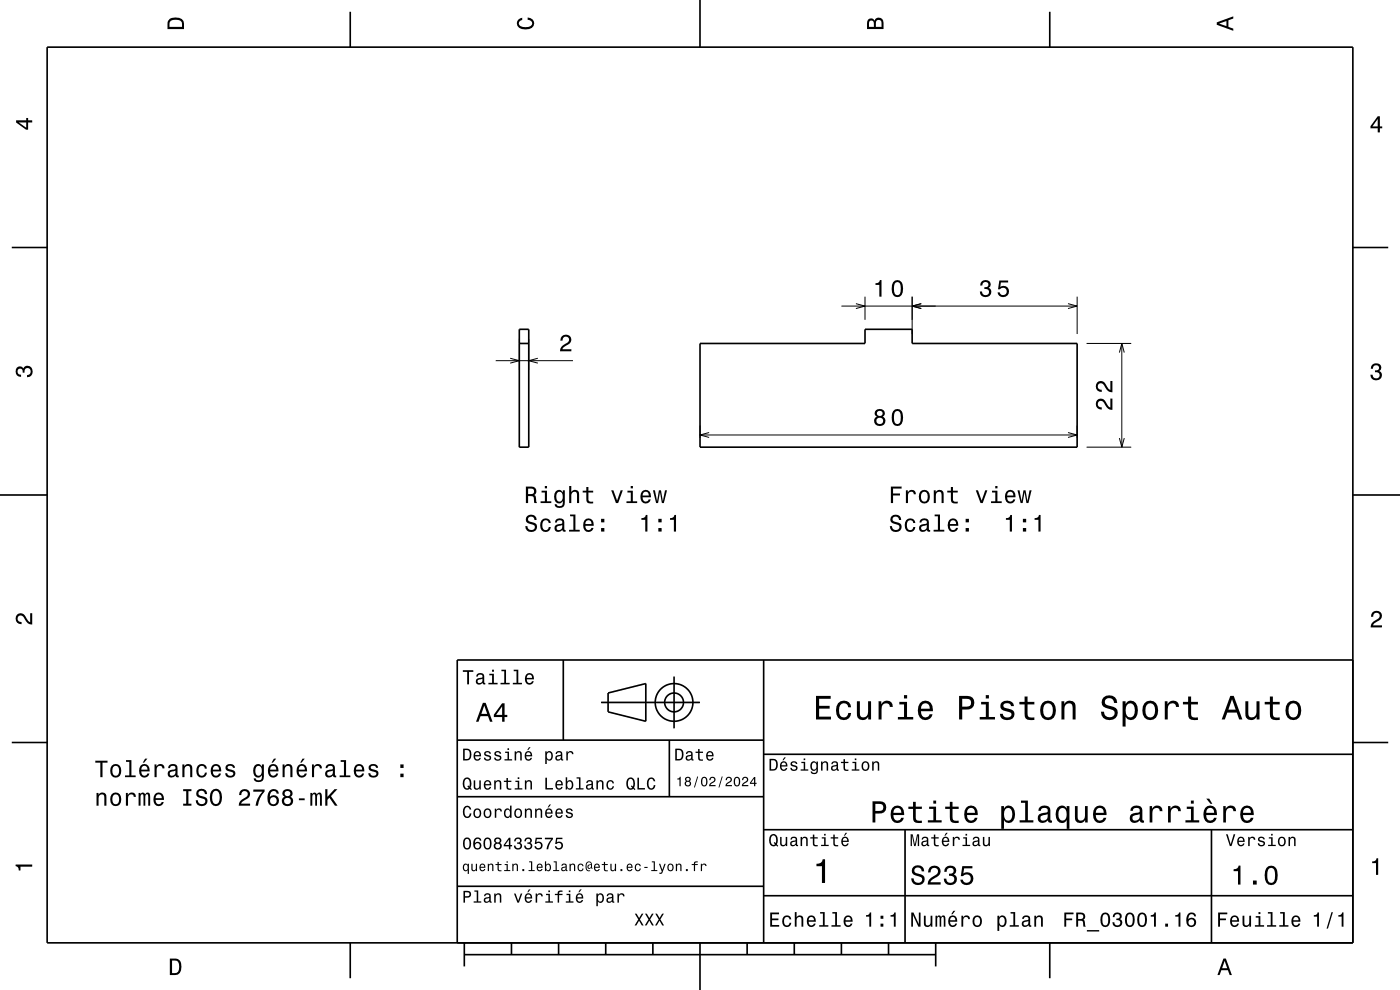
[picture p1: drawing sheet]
<svg xmlns="http://www.w3.org/2000/svg" width="297mm" height="210mm" viewBox="0 0 297 210" stroke-linecap="round" stroke-linejoin="round" font-family="sans-serif">
<g fill="none" stroke="#000" stroke-width=".21">
<path d="M105.2 76.5h16.3M108.2 76l2 .5-2 .5M110.2 71.9v6.6M112.2 71.9v6.6M114.1 76l-1.9 .5 1.9 .5M178.5 64.9h50M181.6 64.4l1.9 .5-1.9 .5M183.5 62.9v5M193.5 62.9v8M195.4 64.4l-1.9 .5 1.9 .5M226.6 64.4l1.9 .5-1.9 .5M228.5 62.9v8"/>
<path d="M230.5 72.9h9.5M237.5 74.8l.5-1.9 .5 1.9M238 72.9v22M148.5 90.3v2.6M148.5 92.3h80M150.4 91.8l-1.9 .5 1.9 .5M226.6 91.8l1.9 .5-1.9 .5M228.5 90.3v2.6M230.5 94.9h9.5M237.5 92.9l.5 2 .5-2"/>
</g>
<g fill="none" stroke="#000" stroke-width=".35">
<path d="M10 10h277v190h-277zM74.3 2.5v7.5M148.5 0v10M222.7 2.5v7.5M2.5 52.5h7.5M287 52.5h7.5M110.2 72.9h2M110.2 69.9h2v25h-2zM148.5 72.9h35v-3h10v3h35v22h-80zM0 105h10M287 105h10M119.5 140v17"/>
<path d="M162 140v60M287 140h-190v60M2.5 157.5h7.5M97 157h65M127.5 149h21M129 147l8-2v8l-8-2zM142 157v12M143 143.5v11M287 157.5h7.5M97 169h65M162 176h125M162 160h125"/>
<path d="M192 176v24M257 176v24M97 188h65M162 190h125M74.3 200v7.5M98.5 202.5h100M98.5 200v5M108.5 200v2.5M118.5 200v2.5M128.5 200v2.5M138.5 200v2.5M148.5 200v10"/>
<path d="M158.5 200v2.5M168.5 200v2.5M178.5 200v2.5M188.5 200v2.5M198.5 200v5M222.7 200v7.5"/>
<circle cx="143" cy="149" r="2"/>
<circle cx="143" cy="149" r="4"/>
</g>
<g fill="#000">
<path d="M36 4a2.18 2.18 0 0 0-.5 2.2h3.5v-1.2a1.43 1.43 0 0 0-1.7-1.3zM36.3 4.4a2.15 2.15 0 0 1 2.2 .3l.1 1h-2.6v-1z" fill-rule="evenodd"/>
<path d="M109.9 4.2l.9-.4v.4a.7 .7 0 0 0-.7 .5 .7 .7 0 0 0 .3 .8 1.7 1.7 0 0 0 2.5-.5 .9 .9 0 0 0-1-.8v-.5a1.24 1.24 0 0 1 1.4 1.1 1.24 1.24 0 0 1-1 1.4 2.22 2.22 0 0 1-2.5-.7l-.2-.5z" fill-rule="evenodd"/>
<path d="M184.2 4.2l-.3 .7v1.3h3.5v-1.3a.98 .98 0 0 0-.7-1.1 .98 .98 0 0 0-1.2 .6 .84 .84 0 0 0-1.3-.2zM184.5 4.5a.54 .54 0 0 1 .6-.1 .54 .54 0 0 1 .3 .6v.7h-1zM185.9 4.4a.62 .62 0 0 1 .8-.1 .62 .62 0 0 1 .3 .6v.8h-1.2z" fill-rule="evenodd"/>
<path d="M258.1 4.7v.6l3.5 1.2v-.4l-1-.4v-1.4l1-.4v-.4zM258.6 5l1.6-.5v1z" fill-rule="evenodd"/>
<path d="M3.4 25.5v.5l2.1 1.5h.5v-1.5h.8v-.5h-.8v-.5h-.4v.5zM4 26h1.6v1.1z" fill-rule="evenodd"/>
<path d="M292.3 24.7l-1.6 2.1v.4h1.6v.9h.4v-.9h.5v-.4h-.5v-2.1zM292.3 25.2v1.6h-1.1z" fill-rule="evenodd"/>
<path d="M119.2 71.3a1.18 1.18 0 0 1 1.9 .3 1.18 1.18 0 0 1-.9 1.7l-.6 .3-.3 .5h1.9v.4h-2.4a1.81 1.81 0 0 1 1.4-1.7 .71 .71 0 0 0 .5-.9 .71 .71 0 0 0-.8-.5 .71 .71 0 0 0-.6 .9h-.4z" fill-rule="evenodd"/>
<path d="M185.7 60.1v.3h.8v2.5h.5v-3.5h-.3a.77 .77 0 0 1-1 .7zM189.5 59.9a2.68 2.68 0 0 0 .3 3 1.14 1.14 0 0 0 1.7-.9 2.31 2.31 0 0 0-.6-2.5l-.5-.1-.6 .1zM190 59.9h.7a2.37 2.37 0 0 1 0 2.6h-.7a2.38 2.38 0 0 1 0-2.6z" fill-rule="evenodd"/>
<path d="M208.2 59.7l-.3 .9h.5a.62 .62 0 0 1 .3-.8 .62 .62 0 0 1 .8 .3 .62 .62 0 0 1-.2 .8h-.5v.4a.72 .72 0 0 1 1 .5 .72 .72 0 0 1-.5 .9 .72 .72 0 0 1-.9-.5l-.1-.4h-.4a1.18 1.18 0 0 0 1.5 1.2 1.18 1.18 0 0 0 .6-1.8l-.3-.1a.91 .91 0 0 0 .4-1.2 .91 .91 0 0 0-1-.5zM212 59.5l-.3 1.9h.4a.8 .8 0 0 1 1.3-.3 .8 .8 0 0 1-.1 1.3 .8 .8 0 0 1-1.2-.4h-.5a1.21 1.21 0 0 0 1.5 1.1 1.21 1.21 0 0 0 .8-1.7 1.21 1.21 0 0 0-1.7-.5l.1-1h1.6v-.4z" fill-rule="evenodd"/>
<path d="M291.1 77.4a1.08 1.08 0 0 1 1.4-.2 1.08 1.08 0 0 1 .4 1.2l-.3 .3a1.06 1.06 0 0 1 .5 1.3 1.06 1.06 0 0 1-1.2 .7 1.1 1.1 0 0 1-1.2-1.2h.5a.71 .71 0 0 0 1 .8 .71 .71 0 0 0 .1-1.3h-.6v-.4a.61 .61 0 0 0 .8-.3 .61 .61 0 0 0-.2-.8 .61 .61 0 0 0-.9 .2l-.1 .5h-.5z" fill-rule="evenodd"/>
<path d="M3.6 78a.86 .86 0 0 1 1.4 .2 1.06 1.06 0 0 1 1.2-.6 1.06 1.06 0 0 1 .7 1.2 1.1 1.1 0 0 1-1.2 1.2v-.4a.71 .71 0 0 0 .8-1 .71 .71 0 0 0-1.3-.1v.6h-.4a.61 .61 0 0 0-.3-.8 .61 .61 0 0 0-.8 .2 .61 .61 0 0 0 .2 .8l.6 .2v.4a1.15 1.15 0 0 1-1.2-.6 1.15 1.15 0 0 1 .3-1.3z" fill-rule="evenodd"/>
<path d="M185.8 87a.83 .83 0 0 0 .2 1.4 1.11 1.11 0 0 0-.4 1.5 1.11 1.11 0 0 0 1.5 .4 1.03 1.03 0 0 0 .7-.9 1.03 1.03 0 0 0-.5-1 .88 .88 0 0 0 .4-1.1 .88 .88 0 0 0-1.1-.6zM185.9 89.3a.71 .71 0 0 1 1.4 0 .71 .71 0 0 1-1.4 0zM186 87.7a.6 .6 0 0 1 1.2 0 .6 .6 0 0 1-1.2 0zM189.5 87.2a2.68 2.68 0 0 0 .3 3.1 1.14 1.14 0 0 0 1.7-.9 2.3 2.3 0 0 0-.6-2.5l-.5-.2-.6 .2zM190 87.3h.7a2.37 2.37 0 0 1 0 2.6h-.7a2.38 2.38 0 0 1 0-2.6z" fill-rule="evenodd"/>
<path d="M232.8 84.9a1.2 1.2 0 0 0-.2 1.3 1.2 1.2 0 0 0 1.1 .7v-.5a.7 .7 0 0 1-.8-.5 .7 .7 0 0 1 .5-.9 .7 .7 0 0 1 .9 .5 1.8 1.8 0 0 0 1.7 1.5v-2.4h-.4v1.8a2.19 2.19 0 0 1-1.2-1.4 1.11 1.11 0 0 0-1.6-.1zM232.8 81.1a1.2 1.2 0 0 0-.2 1.4 1.2 1.2 0 0 0 1.1 .6v-.4a.7 .7 0 0 1-.8-.5 .7 .7 0 0 1 .5-.9 .7 .7 0 0 1 .9 .5 1.8 1.8 0 0 0 1.7 1.4v-2.4h-.4v1.9a2.19 2.19 0 0 1-1.2-1.5 1.11 1.11 0 0 0-1.6-.1z" fill-rule="evenodd"/>
<path d="M111.6 103.2v3.5h.4v-1.5a.85 .85 0 0 1 1.3 .6l.1 .9h.5l-.3-1.5-.3-.2a.97 .97 0 0 0 .4-1.1 .97 .97 0 0 0-1-.7zM112 103.6a1.08 1.08 0 0 1 1.3 .3 .6 .6 0 0 1-.1 .7 .6 .6 0 0 1-.6 .2h-.6zM114.9 104.1v.4h.7v1.8h-.9v.4h2.3v-.4h-1v-2.2zM115.6 103.1v.5h.4v-.5zM117.8 104.3a1.57 1.57 0 0 0 .8 2.5l.4-.1 .4-.4a.73 .73 0 0 1-.3 1 .73 .73 0 0 1-1-.3h-.4a1.09 1.09 0 0 0 1.2 .8 1.09 1.09 0 0 0 .9-1.2v-2.6h-.4v.4l-.3-.4a.89 .89 0 0 0-1.3 .3zM118.2 104.6a.63 .63 0 0 1 .7-.3 .63 .63 0 0 1 .4 .6 1.1 1.1 0 0 1-.6 1.5 1.2 1.2 0 0 1-.5-1.8zM120.7 103.1v3.6h.5v-1.6a.64 .64 0 0 1 .4-.7 .64 .64 0 0 1 .8 .3v2h.5v-1.8a.88 .88 0 0 0-.6-1 .88 .88 0 0 0-1.1 .5v-1.3zM124.4 103.3v.8h-.8v.4h.8v1.8a1.05 1.05 0 0 0 1.4 .5v-.4a.68 .68 0 0 1-1-.3v-1.6h1v-.4h-1v-.8zM129.7 104l1 2.7h.4l1-2.7h-.4l-.8 2.2-.8-2.2zM133.1 104.1v.4h.7v1.8h-.9v.4h2.3v-.4h-1v-2.2zM133.8 103.1v.5h.5v-.5zM136.2 104.3a1.54 1.54 0 0 0 .8 2.5 1.06 1.06 0 0 0 1-.9h-.4l-.2 .4-.4 .1a.75 .75 0 0 1-.7-.9h1.8a1.17 1.17 0 0 0-.5-1.4 1.17 1.17 0 0 0-1.4 .2zM136.5 104.5a.66 .66 0 0 1 .8-.1 .66 .66 0 0 1 .3 .7h-1.3zM138.5 104l.7 2.7h.4l.4-2.3 .4 2.3h.4l.7-2.7h-.4l-.5 2.3-.4-2.3h-.4l-.4 2.3-.5-2.3z" fill-rule="evenodd"/>
<path d="M111.8 109.5a.96 .96 0 0 0-.2 1 .96 .96 0 0 0 .9 .6 .77 .77 0 0 1 .9 1 .84 .84 0 0 1-.9 .3 .84 .84 0 0 1-.6-.8h-.5a1.21 1.21 0 0 0 1.5 1.3 1.21 1.21 0 0 0 .8-1.8l-.8-.3a.71 .71 0 0 1-.9-.7 .7 .7 0 0 1 .8-.5 .7 .7 0 0 1 .6 .7h.4a1.16 1.16 0 0 0-.7-1.1 1.16 1.16 0 0 0-1.3 .3zM114.9 110.3a1.52 1.52 0 0 0 .8 2.6 1.05 1.05 0 0 0 1.1-1.1h-.4a.67 .67 0 0 1-.6 .7 .67 .67 0 0 1-.7-.6 1.12 1.12 0 0 1 .7-1.6 .6 .6 0 0 1 .6 .6h.4a1.09 1.09 0 0 0-.7-.9 1.09 1.09 0 0 0-1.2 .3zM118 110.2l-.3 .6h.4a.55 .55 0 0 1 .7-.5 .55 .55 0 0 1 .4 .8h-.2a1 1 0 0 0-1.1 .2 1 1 0 0 0-.2 1.1 .94 .94 0 0 0 1.6 0l.1 .3 .6 .1v-.4h-.3v-1.6a1.02 1.02 0 0 0-.7-.8 1.02 1.02 0 0 0-1 .2zM118.2 111.7l1.1-.3a.77 .77 0 0 1-.2 .9 .77 .77 0 0 1-.9 0l-.1-.3zM120.9 109.1v.4h.7v2.9h-.9v.4h2.3v-.4h-.9v-3.3zM124 110.3a1.54 1.54 0 0 0 .8 2.6 1.05 1.05 0 0 0 1.1-.9h-.4l-.3 .3-.3 .2a.75 .75 0 0 1-.7-1h1.7a1.16 1.16 0 0 0-.4-1.3 1.16 1.16 0 0 0-1.5 .1zM124.4 110.6a.66 .66 0 0 1 .8-.2 .66 .66 0 0 1 .3 .8h-1.3zM127.5 112v.8h.7v-.8zM127.5 110.1v.7h.7v-.7z" fill-rule="evenodd"/>
<path d="M136.1 109.9v.4h.8v2.5h.4v-3.6h-.3a.78 .78 0 0 1-.9 .7zM139.7 112v.8h.7v-.8zM139.7 110.1v.7h.7v-.7zM142.1 109.9v.4h.9v2.5h.4v-3.6h-.3a.77 .77 0 0 1-1 .7z" fill-rule="evenodd"/>
<path d="M189 103.2v3.5h.5v-1.6h1.4v-.4h-1.4v-1.1h1.8v-.4zM192.2 104v2.7h.4v-1.5a.67 .67 0 0 1 .4-.8 .67 .67 0 0 1 .8 .2l.1 .2h.4a.89 .89 0 0 0-.7-.9 .89 .89 0 0 0-1 .6v-.5zM195.2 104.3a1.53 1.53 0 0 0 .9 2.5 1.48 1.48 0 0 0 1.2-1.4 1.48 1.48 0 0 0-1.2-1.5l-.5 .1zM195.6 104.6a.67 .67 0 0 1 .7-.3 .67 .67 0 0 1 .5 .6 1.11 1.11 0 0 1-.7 1.5 1.17 1.17 0 0 1-.5-1.8zM198.1 104v2.7h.4v-1.6a.63 .63 0 0 1 .4-.7 .63 .63 0 0 1 .8 .3v2h.5v-1.8a.89 .89 0 0 0-.6-1 .89 .89 0 0 0-1.1 .5v-.4zM201.7 103.3v.8h-.7v.4h.7l.1 1.8a1.04 1.04 0 0 0 1.4 .5v-.4a.68 .68 0 0 1-1-.3v-1.6h1v-.4h-1v-.8zM207 104l1 2.7h.5l1-2.7h-.5l-.8 2.2-.7-2.2zM210.4 104.1v.4h.7v1.8h-.9v.4h2.3v-.4h-.9v-2.2zM211.1 103.1v.5h.5v-.5zM213.5 104.3a1.54 1.54 0 0 0 .8 2.5 1.06 1.06 0 0 0 1.1-.9h-.5l-.2 .4-.3 .1a.75 .75 0 0 1-.7-.9h1.7a1.16 1.16 0 0 0-.5-1.4 1.16 1.16 0 0 0-1.4 .2zM213.8 104.5a.66 .66 0 0 1 .8-.1 .66 .66 0 0 1 .4 .7h-1.3zM215.9 104l.6 2.7h.4l.4-2.3 .5 2.3h.4l.6-2.7h-.4l-.4 2.3-.4-2.3h-.5l-.4 2.3-.4-2.3z" fill-rule="evenodd"/>
<path d="M189.2 109.5a.96 .96 0 0 0-.3 1 .96 .96 0 0 0 .9 .6 .77 .77 0 0 1 1 1 .84 .84 0 0 1-1 .3 .84 .84 0 0 1-.6-.8h-.4a1.21 1.21 0 0 0 1.5 1.3 1.21 1.21 0 0 0 .7-1.8l-.8-.3a.72 .72 0 0 1-.9-.7 .7 .7 0 0 1 .8-.5 .7 .7 0 0 1 .6 .7h.5a1.17 1.17 0 0 0-.7-1.1 1.17 1.17 0 0 0-1.3 .3zM192.2 110.3a1.53 1.53 0 0 0 .9 2.6 1.05 1.05 0 0 0 1.1-1.1h-.4a.67 .67 0 0 1-.7 .7 .67 .67 0 0 1-.7-.6 1.12 1.12 0 0 1 .7-1.6 .59 .59 0 0 1 .6 .6h.5a1.09 1.09 0 0 0-.8-.9 1.09 1.09 0 0 0-1.2 .3zM195.3 110.2l-.2 .6h.4a.55 .55 0 0 1 .6-.5 .55 .55 0 0 1 .4 .8h-.2a1 1 0 0 0-1 .2 1 1 0 0 0-.3 1.1 .94 .94 0 0 0 1.7 0l.1 .3 .5 .1v-.4h-.2v-1.6a1.02 1.02 0 0 0-1.8-.6zM195.5 111.7l1.1-.3a.77 .77 0 0 1-.2 .9 .77 .77 0 0 1-.9 0zM198.3 109.1v.4h.7v2.9h-.9v.4h2.2v-.4h-.9v-3.3zM201.4 110.3a1.54 1.54 0 0 0 .8 2.6 1.06 1.06 0 0 0 1-.9h-.4l-.2 .3-.4 .2a.76 .76 0 0 1-.7-1h1.8a1.17 1.17 0 0 0-.5-1.3 1.17 1.17 0 0 0-1.4 .1zM201.7 110.6a.66 .66 0 0 1 .8-.2 .66 .66 0 0 1 .3 .8h-1.3zM204.9 112v.8h.6v-.8zM204.9 110.1v.7h.6v-.7z" fill-rule="evenodd"/>
<path d="M213.4 109.9v.4h.8v2.5h.5v-3.6h-.4a.77 .77 0 0 1-.9 .7zM217 112v.8h.7v-.8zM217 110.1v.7h.7v-.7zM219.5 109.9v.4h.8v2.5h.5v-3.6h-.4a.77 .77 0 0 1-.9 .7z" fill-rule="evenodd"/>
<path d="M3.6 130.4a1.22 1.22 0 0 1 2 .7l.4 .6 .4 .3v-1.9h.4v2.4a1.8 1.8 0 0 1-1.7-1.4 .71 .71 0 0 0-.9-.5 .71 .71 0 0 0-.5 .8 .71 .71 0 0 0 .9 .5v.5a1.18 1.18 0 0 1-1.2-.7 1.18 1.18 0 0 1 .2-1.3z" fill-rule="evenodd"/>
<path d="M291.2 129.9a1.18 1.18 0 0 1 1.9 .3 1.18 1.18 0 0 1-1 1.7l-.5 .3-.3 .5h1.9v.4h-2.4a1.8 1.8 0 0 1 1.4-1.8 .71 .71 0 0 0 .5-.8 .71 .71 0 0 0-.9-.5 .71 .71 0 0 0-.5 .8h-.4z" fill-rule="evenodd"/>
<path d="M98.2 158.8v2.5h.9a1.37 1.37 0 0 0 .7-2.2 1.56 1.56 0 0 0-1.6-.3zM98.6 159.1a.98 .98 0 0 1 1.1 .7 .98 .98 0 0 1-.6 1.2h-.5zM100.7 159.6a1.04 1.04 0 0 0-.2 1.2 1.04 1.04 0 0 0 1 .5l.5-.5h-.3l-.4 .3a.54 .54 0 0 1-.5-.7h1.3a.83 .83 0 0 0-.4-.9 .83 .83 0 0 0-1 .1zM100.9 159.7l.2-.1a.47 .47 0 0 1 .5 .1 .47 .47 0 0 1 .1 .5h-.9zM102.9 159.5l-.2 .1a.69 .69 0 0 0 .9 .9l.2 .1a.43 .43 0 0 1-.4 .5 .43 .43 0 0 1-.4-.4h-.3a.74 .74 0 0 0 .9 .7 .74 .74 0 0 0 .5-1l-1-.4a.38 .38 0 0 1 .3-.5 .38 .38 0 0 1 .4 .4h.3a.78 .78 0 0 0-1.2-.4zM105.1 159.5l-.2 .1a.69 .69 0 0 0 .9 .9l.2 .1a.43 .43 0 0 1-.4 .5 .43 .43 0 0 1-.5-.4h-.3a.74 .74 0 0 0 .9 .7 .74 .74 0 0 0 .5-1l-.9-.4a.38 .38 0 0 1 .3-.5 .38 .38 0 0 1 .4 .4h.3a.77 .77 0 0 0-1.2-.4zM107.2 159.4v.3h.5v1.3h-.7v.3h1.6v-.3h-.6v-1.6zM107.7 158.7v.4h.3v-.4zM109.2 159.4v1.9h.3v-1.1a.45 .45 0 0 1 .4-.6 .45 .45 0 0 1 .5 .5v1.2h.3v-1.3a.63 .63 0 0 0-.5-.7 .63 .63 0 0 0-.7 .4v-.3zM112.2 158.5l-.4 .6h.3l.5-.6zM111.5 159.6a1.04 1.04 0 0 0-.2 1.2 1.04 1.04 0 0 0 1.1 .5l.5-.5h-.3l-.5 .3a.54 .54 0 0 1-.5-.7h1.3a.83 .83 0 0 0-.4-.9 .83 .83 0 0 0-1 .1zM111.8 159.7l.1-.1a.48 .48 0 0 1 .5 .1 .48 .48 0 0 1 .2 .5h-1zM115.7 159.4v2.7h.3v-1.1a.66 .66 0 0 0 .7 .4 .66 .66 0 0 0 .5-.6 .91 .91 0 0 0 0-1.1 .91 .91 0 0 0-1-.3l-.2 .3v-.3zM116.1 159.8a.45 .45 0 0 1 .5-.2 .45 .45 0 0 1 .3 .4 .65 .65 0 0 1 .1 .8 .65 .65 0 0 1-.7 .2 .98 .98 0 0 1-.2-1.2zM118.1 159.5l-.2 .4h.3a.39 .39 0 0 1 .4-.3 .39 .39 0 0 1 .3 .5h-.1a.65 .65 0 0 0-1 .4 .65 .65 0 0 0 .6 .9l.6-.3 .1 .2h.4v-.2l-.2-.1v-1.1a.72 .72 0 0 0-.5-.6 .72 .72 0 0 0-.7 .2zM118.2 160.6l.8-.3a.55 .55 0 0 1-.2 .7 .55 .55 0 0 1-.6 0zM120.1 159.4v1.9h.4v-1.1a.47 .47 0 0 1 .2-.6 .47 .47 0 0 1 .6 .2v.2h.4a.64 .64 0 0 0-.5-.7 .64 .64 0 0 0-.8 .4v-.3z" fill-rule="evenodd"/>
<path d="M98.2 142.2v.3h.9v2.7h.4v-2.7h.9v-.3zM101.3 143l-.3 .5h.4a.47 .47 0 0 1 .5-.4 .47 .47 0 0 1 .4 .6l-.2 .1a.84 .84 0 0 0-1 .2 .84 .84 0 0 0 0 1.1 .9 .9 0 0 0 1.3-.2l.1 .2 .5 .1v-.3l-.3-.1v-1.3a.87 .87 0 0 0-1.4-.5zM101.4 144.3l.9-.3a.66 .66 0 0 1-.1 .7 .66 .66 0 0 1-.8 .1zM103.8 142.9v.3h.6v1.6h-.8v.4h2v-.4h-.8v-1.9zM104.4 142.1v.4h.4v-.4zM106.4 142.1v.3h.6v2.4h-.8v.4h1.9v-.4h-.7v-2.7zM109 142.1v.3h.6v2.4h-.8v.4h1.9v-.4h-.7v-2.7zM111.6 143.1a1.32 1.32 0 0 0 .7 2.1 .9 .9 0 0 0 .9-.7h-.3l-.2 .3-.4 .1a.65 .65 0 0 1-.6-.8h1.6a1 1 0 0 0-.4-1.2 1 1 0 0 0-1.3 .2zM111.9 143.3a.57 .57 0 0 1 .7-.1 .57 .57 0 0 1 .3 .6h-1.2z" fill-rule="evenodd"/>
<path d="M102.4 149.1l-1.4 4h.5l.4-1.2h1.6l.4 1.2h.6l-1.5-4zM102.7 149.7l.7 1.7h-1.3zM106.5 149.2l-1.7 2.4v.5h1.7v1h.5v-1h.6v-.5h-.6v-2.4zM106.5 149.9v1.7h-1.3z" fill-rule="evenodd"/>
<path d="M143.2 158.8v2.5h.9a1.37 1.37 0 0 0 .7-2.2 1.56 1.56 0 0 0-1.6-.3zM143.6 159.1a.98 .98 0 0 1 1.1 .7 .98 .98 0 0 1-.6 1.2h-.5zM145.7 159.5l-.2 .4h.3a.39 .39 0 0 1 .5-.3 .39 .39 0 0 1 .3 .5h-.2a.65 .65 0 0 0-.9 .4 .65 .65 0 0 0 .5 .9l.7-.3v.2h.4v-.2l-.1-.1-.1-1.1a.73 .73 0 0 0-.4-.6 .73 .73 0 0 0-.8 .2zM145.8 160.6l.8-.3a.55 .55 0 0 1-.1 .7 .55 .55 0 0 1-.7 0zM148.1 158.9v.5h-.5v.3h.5v1.3a.75 .75 0 0 0 1 .4v-.3a.48 .48 0 0 1-.7-.3v-1.1h.7v-.3h-.7v-.5zM150 159.6a1.04 1.04 0 0 0-.2 1.2 1.04 1.04 0 0 0 1.1 .5l.5-.5h-.4l-.4 .3a.54 .54 0 0 1-.5-.7h1.3a.83 .83 0 0 0-.4-.9 .83 .83 0 0 0-1 .1zM150.3 159.7l.1-.1a.48 .48 0 0 1 .5 .1 .48 .48 0 0 1 .2 .5h-1z" fill-rule="evenodd"/>
<path d="M173.1 147.6v5h3.2v-.6h-2.5v-1.7h2.2v-.6h-2.2v-1.5h2.4v-.6zM177.8 149.2a2.59 2.59 0 0 0 .5 3.4 1.58 1.58 0 0 0 2.3-1.4h-.6a.95 .95 0 0 1-.9 1 .95 .95 0 0 1-1-.9 1.59 1.59 0 0 1 .9-2.1 .85 .85 0 0 1 .9 .8h.7a1.56 1.56 0 0 0-1.1-1.3 1.56 1.56 0 0 0-1.7 .5zM181.8 148.8v2.5a1.27 1.27 0 0 0 .9 1.4 1.27 1.27 0 0 0 1.5-.7v.6h.6v-3.8h-.6v2.2a.92 .92 0 0 1-.6 1.1 .92 .92 0 0 1-1.2-.4v-2.9zM186.4 148.8v3.8h.6v-2.2a.95 .95 0 0 1 .5-1.1 .95 .95 0 0 1 1.2 .3l.1 .4h.6a1.28 1.28 0 0 0-1-1.4 1.28 1.28 0 0 0-1.4 .8v-.6zM190.8 148.9v.5h1v2.7h-1.3v.5h3.2v-.5h-1.3v-3.2zM191.8 147.4v.8h.6v-.8zM195.1 149.2a2.62 2.62 0 0 0 .5 3.4 1.57 1.57 0 0 0 2.2-1.1h-.6l-.3 .5-.5 .2a1.08 1.08 0 0 1-1-1.3h2.5a1.66 1.66 0 0 0-.7-2 1.66 1.66 0 0 0-2.1 .3zM195.6 149.5a.94 .94 0 0 1 1.2-.2 .94 .94 0 0 1 .5 1h-1.9zM203.5 147.6v5h.6v-2.1h.8a1.47 1.47 0 0 0 1.8-1.2 1.47 1.47 0 0 0-1.5-1.7zM204.1 148.2a1.6 1.6 0 0 1 1.8 .5 .86 .86 0 0 1 0 .9 .86 .86 0 0 1-.9 .3h-.9zM208.1 148.9v.5h1v2.7h-1.3v.5h3.3v-.5h-1.3v-3.2zM209.1 147.4v.8h.7v-.8zM212.6 148.9a1.08 1.08 0 0 0-.3 1.2 1.08 1.08 0 0 0 1 .7l1.1 .4a.57 .57 0 0 1 .2 .6 .57 .57 0 0 1-.5 .4 .96 .96 0 0 1-1.4-.8h-.6a1.6 1.6 0 0 0 1.3 1.4 1.6 1.6 0 0 0 1.7-.8 1.13 1.13 0 0 0-1-1.6l-1.1-.3-.2-.4a.87 .87 0 0 1 .9-.5 .87 .87 0 0 1 .8 .6h.6a1.41 1.41 0 0 0-2.1-1.1zM217.4 147.8v1.1h-1.1v.5h1.1v2.6l.2 .4 .4 .3h1.4v-.5a.97 .97 0 0 1-1.4-.5v-2.3h1.4v-.5h-1.4v-1.1zM221.1 149.2a2.56 2.56 0 0 0 .5 3.4 1.72 1.72 0 0 0 1.8-.2 1.72 1.72 0 0 0 .6-1.7 1.7 1.7 0 0 0-.9-1.9 1.7 1.7 0 0 0-2 .4zM221.6 149.6a.96 .96 0 0 1 1-.4 .96 .96 0 0 1 .7 .8 1.59 1.59 0 0 1-1 2.2 1.19 1.19 0 0 1-1-1.5zM225.2 148.8v3.8h.6v-2.2a.97 .97 0 0 1 .5-1.1 .97 .97 0 0 1 1.1 .2l.1 .7v2.4h.7v-2.5a1.27 1.27 0 0 0-.9-1.4 1.27 1.27 0 0 0-1.5 .6v-.5zM234.1 147.9a1.38 1.38 0 0 0-.3 1.5 1.38 1.38 0 0 0 1.3 .9 1.25 1.25 0 0 1 1.4 .9 1.15 1.15 0 0 1-1.3 .9 1.15 1.15 0 0 1-1-1.1h-.7a1.8 1.8 0 0 0 1.7 1.8 1.8 1.8 0 0 0 1.9-1.6 1.46 1.46 0 0 0-1.5-1.4l-.6-.2a.83 .83 0 0 1-.5-1.1 .83 .83 0 0 1 1.2-.3l.5 .5 .1 .4h.7a1.67 1.67 0 0 0-1-1.6 1.67 1.67 0 0 0-1.9 .4zM238.2 148.8v5.3h.6v-2.1a1.32 1.32 0 0 0 1.4 .7 1.32 1.32 0 0 0 1.1-1.1 2.43 2.43 0 0 0-.8-2.8 1.21 1.21 0 0 0-1.7 .5v-.5zM239.1 149.6a.9 .9 0 0 1 .9-.4 .9 .9 0 0 1 .7 .8 1.61 1.61 0 0 1-.9 2.2 1.18 1.18 0 0 1-1-1.5zM242.8 149.2a2.56 2.56 0 0 0 .5 3.4 1.72 1.72 0 0 0 1.8-.2 1.72 1.72 0 0 0 .6-1.7 1.7 1.7 0 0 0-.9-1.9 1.7 1.7 0 0 0-2 .4zM243.3 149.6a.96 .96 0 0 1 1-.4 .96 .96 0 0 1 .7 .8 1.59 1.59 0 0 1-1 2.2 1.19 1.19 0 0 1-1-1.5zM247.1 148.8v3.8h.6v-2.2a.95 .95 0 0 1 .5-1.1 .95 .95 0 0 1 1.2 .3l.1 .4h.6a1.28 1.28 0 0 0-1-1.4 1.28 1.28 0 0 0-1.4 .8v-.6zM252 147.8v1.1h-1v.5h1l.1 2.6 .2 .4 .4 .3h1.4v-.5a.97 .97 0 0 1-1.4-.5v-2.3h1.4v-.5h-1.4v-1.1zM261 147.6l-1.8 5h.6l.6-1.4h2l.5 1.4h.7l-1.9-5zM261.4 148.3l.7 2.2h-1.5zM264.2 148.8v2.5a1.27 1.27 0 0 0 .9 1.4 1.27 1.27 0 0 0 1.5-.7v.6h.6v-3.8h-.6v2.2a.92 .92 0 0 1-.6 1.1 .92 .92 0 0 1-1.1-.4l-.1-2.9zM269.4 147.8v1.1h-1.1v.5h1.1v2.6l.2 .4 .4 .3 .7 .1 .8-.1v-.5a.97 .97 0 0 1-1.4-.5l-.1-2.3h1.5v-.5h-1.5v-1.1zM273.1 149.2a2.56 2.56 0 0 0 .6 3.4 1.72 1.72 0 0 0 1.8-.2 1.72 1.72 0 0 0 .6-1.7 1.7 1.7 0 0 0-.9-1.9 1.7 1.7 0 0 0-2.1 .4zM273.6 149.6a.96 .96 0 0 1 1-.4 .96 .96 0 0 1 .7 .8 1.59 1.59 0 0 1-.9 2.2 1.19 1.19 0 0 1-1.1-1.5z" fill-rule="evenodd"/>
<path d="M20.5 168.2v2.7h.4v-1.6a.63 .63 0 0 1 .5-.8 .63 .63 0 0 1 .7 .7v1.7h.5v-1.8a.89 .89 0 0 0-.6-1 .89 .89 0 0 0-1.1 .5v-.4zM23.7 168.5a1.53 1.53 0 0 0 .9 2.5 1.48 1.48 0 0 0 1.1-1.4 1.48 1.48 0 0 0-1.1-1.5l-.5 .1zM24 168.8a.67 .67 0 0 1 .7-.3 .67 .67 0 0 1 .5 .6 1.11 1.11 0 0 1-.6 1.5 1.17 1.17 0 0 1-.6-1.8zM26.7 168.2v2.7h.5v-1.5a.66 .66 0 0 1 .3-.8 .66 .66 0 0 1 .8 .2l.1 .2h.4a.89 .89 0 0 0-.7-.9 .89 .89 0 0 0-1 .5v-.4zM29.4 168.2v2.7h.4v-2.1l.2-.3h.3l.1 .3v2.1h.4v-2.1l.4-.3 .2 .1v.4v1.9h.5v-1.9a.69 .69 0 0 0-.6-.9l-.5 .4-.2-.3-.3-.1-.5 .4v-.3zM32.9 168.5a1.54 1.54 0 0 0 .7 2.5 1.07 1.07 0 0 0 1.1-.9h-.4l-.2 .4-.4 .1a.76 .76 0 0 1-.7-.9h1.8a1.16 1.16 0 0 0-.5-1.4 1.16 1.16 0 0 0-1.4 .2zM33.2 168.7a.66 .66 0 0 1 .8-.1 .66 .66 0 0 1 .3 .7h-1.3zM38.9 167.4v.4h.6v2.7h-.6v.4h1.7v-.4h-.6v-2.7h.6v-.4zM41.9 167.6a.96 .96 0 0 0-.2 1.1 .96 .96 0 0 0 .9 .6 .77 .77 0 0 1 .9 .9 .83 .83 0 0 1-.9 .3 .83 .83 0 0 1-.6-.8h-.5a1.21 1.21 0 0 0 1.5 1.3 1.21 1.21 0 0 0 .7-1.8l-.8-.3a.72 .72 0 0 1-.8-.6 .7 .7 0 0 1 .8-.6 .7 .7 0 0 1 .6 .7h.4a1.17 1.17 0 0 0-.7-1.1 1.17 1.17 0 0 0-1.3 .3zM44.9 167.8a2.52 2.52 0 0 0 .4 3.1 1.21 1.21 0 0 0 1.7-1 1.94 1.94 0 0 0-.9-2.6l-.8 .1zM45.5 167.8l.3-.1a1.7 1.7 0 0 1 .3 2.8l-.3 .1a1.69 1.69 0 0 1-.3-2.8zM51 167.7l-.3 .9h.5a.7 .7 0 0 1 .5-.8 .7 .7 0 0 1 .9 .5 .7 .7 0 0 1-.5 .9 1.8 1.8 0 0 0-1.5 1.7h2.5v-.4h-1.9a2.2 2.2 0 0 1 1.4-1.2 1.13 1.13 0 0 0 .1-1.7 1.13 1.13 0 0 0-1.7 .1zM53.7 167.5v.4h2a5.1 5.1 0 0 0-1.5 3h.5a5.3 5.3 0 0 1 1.4-3v-.4zM57.3 167.7a2.4 2.4 0 0 0 .2 3.2 1.16 1.16 0 0 0 1.5-.3 1.16 1.16 0 0 0-.2-1.6 1.16 1.16 0 0 0-1.6 .1 1.02 1.02 0 0 1 .9-1.3 .58 .58 0 0 1 .6 .5h.5a1.12 1.12 0 0 0-.8-.9 1.12 1.12 0 0 0-1.1 .3zM57.2 169.9a.75 .75 0 0 1 1.5 0 .75 .75 0 0 1-1.5 0zM60.2 167.6a.84 .84 0 0 0 .2 1.4 1.11 1.11 0 0 0-.5 1.6 1.11 1.11 0 0 0 1.6 .3 1.03 1.03 0 0 0 .7-.9 1.03 1.03 0 0 0-.6-1 .89 .89 0 0 0 .4-1.1 .89 .89 0 0 0-1-.5zM60.3 169.9a.71 .71 0 0 1 1.4 0 .71 .71 0 0 1-1.4 0zM60.4 168.4a.6 .6 0 0 1 1.2 0 .6 .6 0 0 1-1.2 0zM63.4 169.4v.3h1.2v-.3zM65.8 168.2v2.7h.4v-1.8a.49 .49 0 0 1 .4-.6l.3 .3v2.1h.4v-2.1l.3-.3 .2 .1 .1 .4v1.9h.4v-1.9a.69 .69 0 0 0-.5-.9l-.6 .4-.2-.3-.3-.1-.5 .4v-.3zM69 167.4v3.5h.5v-1.2l.4-.5 1.2 1.7h.5l-1.4-2 1.4-1.5h-.6l-1.5 1.6v-1.6z" fill-rule="evenodd"/>
<path d="M20.2 161.4v.4h1.1v3.1h.4v-3.1h1.1v-.4zM23.7 162.4a1.53 1.53 0 0 0 .9 2.6 1.48 1.48 0 0 0 1.1-1.5 1.48 1.48 0 0 0-1.1-1.4l-.5 .1zM24 162.7a.67 .67 0 0 1 .7-.2 .67 .67 0 0 1 .5 .5 1.11 1.11 0 0 1-.6 1.6 1.17 1.17 0 0 1-.6-1.9zM26.7 161.2v.4h.7v2.9h-.9v.4h2.3v-.4h-.9v-3.3zM30.8 160.9l-.5 .9h.3l.7-.9zM29.8 162.4a1.54 1.54 0 0 0 .8 2.6 1.07 1.07 0 0 0 1.1-.9h-.4l-.3 .3-.3 .2a.76 .76 0 0 1-.7-1h1.7a1.17 1.17 0 0 0-.4-1.3 1.17 1.17 0 0 0-1.5 .1zM30.2 162.7a.66 .66 0 0 1 .8-.2 .66 .66 0 0 1 .3 .8h-1.3zM32.8 162.2v2.7h.4v-1.6a.66 .66 0 0 1 .4-.8 .66 .66 0 0 1 .8 .3l.1 .2h.4a.89 .89 0 0 0-.7-.9 .89 .89 0 0 0-1 .5v-.4zM35.9 162.3l-.2 .6h.4a.55 .55 0 0 1 .7-.5 .55 .55 0 0 1 .3 .8h-.2a1 1 0 0 0-1 .2 1 1 0 0 0-.3 1.1 .93 .93 0 0 0 1.7 0l.1 .3 .5 .1v-.4h-.2v-1.6a1.02 1.02 0 0 0-.7-.8 1.02 1.02 0 0 0-1.1 .2zM36.1 163.8l1.1-.3a.77 .77 0 0 1-.2 .9 .77 .77 0 0 1-.9 0l-.1-.3zM38.7 162.2v2.7h.4v-1.6a.63 .63 0 0 1 .6-.9 .63 .63 0 0 1 .7 .8v1.7h.4v-1.8a.89 .89 0 0 0-.6-1 .89 .89 0 0 0-1.1 .5v-.4zM42 162.4a1.53 1.53 0 0 0 .8 2.6 1.07 1.07 0 0 0 1.1-1.1h-.4a.67 .67 0 0 1-.7 .7 .67 .67 0 0 1-.7-.6 1.11 1.11 0 0 1 .7-1.6 .59 .59 0 0 1 .7 .6h.4a1.09 1.09 0 0 0-.8-.9 1.09 1.09 0 0 0-1.1 .3zM45 162.4a1.55 1.55 0 0 0 .8 2.6 1.07 1.07 0 0 0 1.1-.9h-.5l-.2 .3-.4 .2a.76 .76 0 0 1-.6-1h1.7a1.17 1.17 0 0 0-.5-1.3 1.17 1.17 0 0 0-1.4 .1zM45.3 162.7a.66 .66 0 0 1 .8-.2 .66 .66 0 0 1 .4 .8h-1.3zM48.1 162.3a.75 .75 0 0 0-.2 .8 .75 .75 0 0 0 .7 .5l.9 .4a.63 .63 0 0 1-.6 .6 .63 .63 0 0 1-.7-.6h-.4a1.07 1.07 0 0 0 1.2 .9 1.07 1.07 0 0 0 .9-1.2l-.4-.3-1.1-.3a.53 .53 0 0 1 .4-.7 .53 .53 0 0 1 .6 .5h.5a1.03 1.03 0 0 0-.7-.9 1.03 1.03 0 0 0-1.1 .3zM54 162.4a1.58 1.58 0 0 0 .8 2.6l.4-.2 .4-.4a.73 .73 0 0 1-.4 1 .73 .73 0 0 1-.9-.3h-.5a1.1 1.1 0 0 0 1.3 .8 1.1 1.1 0 0 0 .9-1.2v-2.5h-.4v.4l-.4-.4a.9 .9 0 0 0-1.2 .2zM54.3 162.7a.63 .63 0 0 1 .7-.2 .63 .63 0 0 1 .5 .6 1.11 1.11 0 0 1-.7 1.5 1.19 1.19 0 0 1-.5-1.9zM58.1 160.9l-.5 .9h.3l.7-.9zM57.1 162.4a1.54 1.54 0 0 0 .8 2.6 1.06 1.06 0 0 0 1.1-.9h-.4l-.2 .3-.4 .2a.76 .76 0 0 1-.7-1h1.8a1.16 1.16 0 0 0-.5-1.3 1.16 1.16 0 0 0-1.5 .1zM57.5 162.7a.66 .66 0 0 1 .8-.2 .66 .66 0 0 1 .3 .8h-1.3zM59.9 162.2v2.7h.5v-1.6a.63 .63 0 0 1 .5-.9 .63 .63 0 0 1 .7 .8v1.7h.4v-1.8a.89 .89 0 0 0-.6-1 .89 .89 0 0 0-1 .5v-.4zM64.2 160.9l-.5 .9h.3l.7-.9zM63.2 162.4a1.54 1.54 0 0 0 .8 2.6 1.07 1.07 0 0 0 1.1-.9h-.4l-.3 .3-.3 .2a.76 .76 0 0 1-.7-1h1.7a1.16 1.16 0 0 0-.4-1.3 1.16 1.16 0 0 0-1.5 .1zM63.6 162.7a.66 .66 0 0 1 .8-.2 .66 .66 0 0 1 .3 .8h-1.3zM66.2 162.2v2.7h.4v-1.6a.66 .66 0 0 1 .4-.8 .66 .66 0 0 1 .8 .3v.2h.5a.89 .89 0 0 0-.7-.9 .89 .89 0 0 0-1 .5v-.4zM69.3 162.3l-.2 .6h.4a.55 .55 0 0 1 .6-.5 .55 .55 0 0 1 .4 .8h-.2a1 1 0 0 0-1 .2 1 1 0 0 0-.3 1.1 .93 .93 0 0 0 1.7 0l.1 .3 .5 .1v-.4h-.2v-1.6a1.02 1.02 0 0 0-1.8-.6zM69.5 163.8l1.1-.3a.77 .77 0 0 1-.2 .9 .77 .77 0 0 1-.9 0zM72.3 161.2v.4h.7v2.9h-.9v.4h2.2v-.4h-.9v-3.3zM75.4 162.4a1.55 1.55 0 0 0 .8 2.6 1.07 1.07 0 0 0 1-.9h-.4l-.2 .3-.4 .2a.76 .76 0 0 1-.7-1h1.8a1.17 1.17 0 0 0-.5-1.3 1.17 1.17 0 0 0-1.4 .1zM75.7 162.7a.66 .66 0 0 1 .8-.2 .66 .66 0 0 1 .3 .8h-1.3zM78.4 162.3a.75 .75 0 0 0-.2 .8 .75 .75 0 0 0 .7 .5l.9 .4a.63 .63 0 0 1-.6 .6 .63 .63 0 0 1-.6-.6h-.5a1.07 1.07 0 0 0 1.2 .9 1.07 1.07 0 0 0 .9-1.2l-.4-.3-1.1-.3a.53 .53 0 0 1 .4-.7 .53 .53 0 0 1 .7 .5h.4a1.03 1.03 0 0 0-.7-.9 1.03 1.03 0 0 0-1.1 .3zM84.9 164.1v.8h.7v-.8zM84.9 162.2v.7h.7v-.7z" fill-rule="evenodd"/>
<path d="M98.4 178a1.44 1.44 0 0 0 .7 2.2 1.45 1.45 0 0 0 .6-2.2 .79 .79 0 0 0-1.3 0zM98.8 178h.5a1.69 1.69 0 0 1 0 1.9h-.5a1.71 1.71 0 0 1 0-1.9zM100.8 177.8a1.72 1.72 0 0 0 .1 2.3 .83 .83 0 0 0 1.1-.2 .83 .83 0 0 0-.1-1.1 .83 .83 0 0 0-1.2 0 .74 .74 0 0 1 .6-.9l.3 .1 .2 .3h.3a.8 .8 0 0 0-.5-.6 .8 .8 0 0 0-.8 .1zM100.7 179.4a.55 .55 0 0 1 1.1 0 .55 .55 0 0 1-1.1 0zM102.8 178a1.44 1.44 0 0 0 .6 2.2 1.45 1.45 0 0 0 .7-2.2 .79 .79 0 0 0-1.3 0zM103.2 178h.5a1.71 1.71 0 0 1 0 1.9h-.5a1.69 1.69 0 0 1 0-1.9zM105 177.8l-.1 .2a.57 .57 0 0 0 .2 .8 .78 .78 0 0 0-.1 1.2 .78 .78 0 0 0 1.2 0 .78 .78 0 0 0-.2-1.2 .68 .68 0 0 0 .2-1 .68 .68 0 0 0-.9-.1zM105.1 179.5a.51 .51 0 0 1 1 0 .51 .51 0 0 1-1 0zM105.2 178.3a.42 .42 0 0 1 .8 0 .42 .42 0 0 1-.8 0zM108 177.7l-1.1 1.5v.3h1.1v.7h.3v-.7h.3v-.3h-.3v-1.5zM108 178.1v1.1h-.8zM109.3 177.8l-.2 .7h.3a.44 .44 0 0 1 .2-.6 .44 .44 0 0 1 .6 .2 .44 .44 0 0 1-.1 .6h-.4v.3a.52 .52 0 0 1 .7 .3 .52 .52 0 0 1-.4 .7 .52 .52 0 0 1-.6-.4v-.2h-.4a.84 .84 0 0 0 1.1 .8 .84 .84 0 0 0 .4-1.3l-.1-.1a.72 .72 0 0 0 0-1.1 .72 .72 0 0 0-1.1 .1zM111.5 177.8l-.3 .7h.4a.44 .44 0 0 1 .2-.6 .44 .44 0 0 1 .6 .2 .44 .44 0 0 1-.2 .6h-.3v.3a.52 .52 0 0 1 .6 .3 .52 .52 0 0 1-.3 .7 .52 .52 0 0 1-.6-.4l-.1-.2h-.3a.84 .84 0 0 0 1.1 .8 .84 .84 0 0 0 .4-1.3l-.2-.1a.72 .72 0 0 0 0-1.1 .72 .72 0 0 0-1 .1zM113.6 177.7l-.2 1.3h.3a.57 .57 0 0 1 .9-.1 .57 .57 0 0 1 0 .9 .57 .57 0 0 1-.9-.3h-.3a.86 .86 0 0 0 1 .7 .86 .86 0 0 0 .6-1.1 .86 .86 0 0 0-1.2-.4l.1-.7h1.1v-.3zM115.6 177.7v.3h1.4a3.7 3.7 0 0 0-1.1 2.2h.4a3.8 3.8 0 0 1 1-2.2v-.3zM118 177.7l-.2 1.3h.3a.57 .57 0 0 1 .8-.1 .57 .57 0 0 1 0 .9 .57 .57 0 0 1-.9-.3h-.3a.86 .86 0 0 0 1.1 .8 .86 .86 0 0 0 .6-1.2 .86 .86 0 0 0-1.3-.4l.1-.7h1.1v-.3z" fill-rule="evenodd"/>
<path d="M98.4 165.2a1.45 1.45 0 0 0 .7 2.3l.5-.2 .3 .3 .2-.2-.3-.3a1.53 1.53 0 0 0-.5-2.2l-.6 .1zM98.8 165.3l.3-.1a1.2 1.2 0 0 1 .5 1.6l-.3-.2-.2 .2 .3 .3-.3 .1a1.21 1.21 0 0 1-.3-1.9zM100.5 165.5v1.3a.63 .63 0 0 0 .4 .7 .63 .63 0 0 0 .8-.3v.3h.3v-2h-.3v1.2a.46 .46 0 0 1-.3 .5 .46 .46 0 0 1-.6-.2v-1.5zM102.8 165.7a1.04 1.04 0 0 0-.1 1.2 1.04 1.04 0 0 0 1 .6l.5-.6h-.3l-.5 .4a.54 .54 0 0 1-.4-.7h1.2a.83 .83 0 0 0-.3-1 .83 .83 0 0 0-1.1 .1zM103.1 165.9l.1-.1a.47 .47 0 0 1 .5 .1 .47 .47 0 0 1 .2 .4h-.9zM104.8 165.5v2h.4v-1.1a.45 .45 0 0 1 .3-.7 .45 .45 0 0 1 .5 .6v1.2h.3v-1.3a.63 .63 0 0 0-.4-.7 .63 .63 0 0 0-.8 .3v-.3zM107.4 165v.6h-.5v.3h.5l.1 1.3a.75 .75 0 0 0 1 .3v-.3l-.7-.1v-.3v-.9h.7v-.3h-.7v-.6zM109.3 165.6v.3h.5v1.3h-.6v.3h1.6v-.3h-.6v-1.6zM109.8 164.9v.3h.4v-.3zM111.4 165.5v2h.3v-1.1a.45 .45 0 0 1 .3-.7 .45 .45 0 0 1 .5 .6v1.2h.4v-1.3a.63 .63 0 0 0-.5-.7 .63 .63 0 0 0-.7 .3v-.3zM115.7 165v2.5h1.6v-.3h-1.3v-2.2zM118 165.7a1.04 1.04 0 0 0-.2 1.2 1.04 1.04 0 0 0 1.1 .6l.5-.6h-.3l-.5 .4a.54 .54 0 0 1-.5-.7h1.3a.83 .83 0 0 0-.3-1 .83 .83 0 0 0-1.1 .1zM118.3 165.9l.1-.1a.47 .47 0 0 1 .5 .1 .47 .47 0 0 1 .2 .4h-1zM120 164.9v2.6h.3v-.3a.66 .66 0 0 0 .7 .3 .66 .66 0 0 0 .6-.6 .9 .9 0 0 0 0-1 .9 .9 0 0 0-1-.3l-.3 .2v-.9zM120.5 165.9a.45 .45 0 0 1 .4-.1 .45 .45 0 0 1 .4 .4v.3a.6 .6 0 0 1-.5 .8 .85 .85 0 0 1-.3-1.4zM122.3 164.9v.2h.5v2.1h-.6v.3h1.6v-.3h-.7v-2.3zM124.6 165.6l-.2 .5h.3a.39 .39 0 0 1 .4-.4 .39 .39 0 0 1 .3 .6h-.1a.65 .65 0 0 0-1 .4 .65 .65 0 0 0 .6 .8l.6-.3 .1 .2 .4 .1v-.3h-.2v-1.1a.73 .73 0 0 0-.5-.6 .73 .73 0 0 0-.7 .1zM124.7 166.7l.8-.2a.55 .55 0 0 1-.2 .6 .55 .55 0 0 1-.6 .1zM126.5 165.5v2h.3v-1.1a.45 .45 0 0 1 .4-.7 .45 .45 0 0 1 .5 .6v1.2h.3v-1.3a.63 .63 0 0 0-.4-.7 .63 .63 0 0 0-.8 .3v-.3zM128.9 165.7a1.04 1.04 0 0 0-.2 1.2 1.04 1.04 0 0 0 1.1 .6l.4-.4v-.3h-.3l-.3 .4a.73 .73 0 0 1-.6-.7 .73 .73 0 0 1 .7-.7l.2 .4h.3a.78 .78 0 0 0-.5-.7 .78 .78 0 0 0-.8 .2zM133.1 165.2a1.45 1.45 0 0 0 .7 2.3l.5-.2 .3 .3 .2-.2-.3-.3a1.54 1.54 0 0 0-.5-2.2l-.6 .1zM133.5 165.3l.3-.1a1.19 1.19 0 0 1 .5 1.6l-.3-.2-.2 .2 .3 .3-.3 .1a1.21 1.21 0 0 1-.3-1.9zM135.2 165v2.5h1.6v-.3h-1.2v-2.2zM137.5 165.2a1.45 1.45 0 0 0 .7 2.3 .94 .94 0 0 0 .8-1h-.3a.58 .58 0 0 1-.8 .7 1.3 1.3 0 0 1 .3-2l.3 .1 .2 .4h.3a.85 .85 0 0 0-.6-.8 .85 .85 0 0 0-.9 .3z" fill-rule="evenodd"/>
<path d="M98.4 171.2a1.45 1.45 0 0 0 .7 2.3 .94 .94 0 0 0 .9-1h-.3a.59 .59 0 0 1-.8 .7 1.31 1.31 0 0 1 .2-2l.3 .1 .2 .4h.4a.85 .85 0 0 0-.6-.8 .85 .85 0 0 0-1 .3zM100.6 171.7a1.04 1.04 0 0 0-.1 1.3 1.04 1.04 0 0 0 1.1 .5 1.04 1.04 0 0 0 .5-1.3 1.04 1.04 0 0 0-1.2-.7zM100.9 171.9a.48 .48 0 0 1 .5-.1 .48 .48 0 0 1 .3 .4 .66 .66 0 0 1 0 .7 .66 .66 0 0 1-.7 .3 .98 .98 0 0 1-.1-1.3zM102.8 171.7a1.04 1.04 0 0 0-.2 1.3 1.04 1.04 0 0 0 1.2 .5 1.04 1.04 0 0 0 .5-1.3 1.04 1.04 0 0 0-1.2-.7zM103 171.9a.48 .48 0 0 1 .5-.1 .48 .48 0 0 1 .4 .4 .66 .66 0 0 1 0 .7 .66 .66 0 0 1-.7 .3 .97 .97 0 0 1-.2-1.3zM105 171.5v2h.3v-1.1a.47 .47 0 0 1 .2-.6 .47 .47 0 0 1 .6 .2l.1 .1h.3a.64 .64 0 0 0-.5-.6 .64 .64 0 0 0-.7 .4v-.4zM107.1 171.7a1.06 1.06 0 0 0-.2 1.2 1.06 1.06 0 0 0 .9 .6l.4-.3v.3h.3v-2.6h-.3v.9a.63 .63 0 0 0-1.1-.1zM107.4 171.9a.44 .44 0 0 1 .4-.1 .44 .44 0 0 1 .4 .4 .65 .65 0 0 1 0 .7 .65 .65 0 0 1-.7 .3l-.2-.4zM109.3 171.7a1.04 1.04 0 0 0-.1 1.3 1.04 1.04 0 0 0 1.1 .5 1.04 1.04 0 0 0 .5-1.3 1.04 1.04 0 0 0-1.2-.7zM109.5 171.9a.48 .48 0 0 1 .6-.1 .48 .48 0 0 1 .3 .4 .66 .66 0 0 1 0 .7 .66 .66 0 0 1-.7 .3 .98 .98 0 0 1-.2-1.3zM111.4 171.5v2h.3v-1.1a.45 .45 0 0 1 .3-.7 .45 .45 0 0 1 .5 .6v1.2h.4v-1.3a.63 .63 0 0 0-.5-.7 .63 .63 0 0 0-.7 .3v-.3zM113.5 171.5v2h.3v-1.1a.45 .45 0 0 1 .3-.6 .45 .45 0 0 1 .6 .2v1.5h.3v-1.3a.63 .63 0 0 0-.4-.7 .63 .63 0 0 0-.8 .3v-.3zM116.5 170.7l-.3 .6h.2l.5-.6zM115.9 171.7a1.04 1.04 0 0 0-.2 1.2 1.04 1.04 0 0 0 1 .6l.5-.6h-.3l-.4 .4a.54 .54 0 0 1-.5-.7h1.2a.83 .83 0 0 0-.3-1 .83 .83 0 0 0-1 .1zM116.1 171.9l.2-.1a.47 .47 0 0 1 .4 .1 .47 .47 0 0 1 .2 .4h-.9zM118 171.7a1.04 1.04 0 0 0-.2 1.2 1.04 1.04 0 0 0 1.1 .6l.5-.6h-.3l-.5 .4a.53 .53 0 0 1-.5-.7h1.3a.83 .83 0 0 0-.3-1 .83 .83 0 0 0-1.1 .1zM118.3 171.9l.1-.1a.47 .47 0 0 1 .5 .1 .47 .47 0 0 1 .2 .4h-1zM120.2 171.6l-.1 .2a.69 .69 0 0 0 .8 .9l.3 .1a.43 .43 0 0 1-.4 .5 .43 .43 0 0 1-.5-.4h-.3a.74 .74 0 0 0 .9 .7 .74 .74 0 0 0 .5-1.1l-1-.3a.38 .38 0 0 1 .3-.5 .38 .38 0 0 1 .5 .3h.3a.77 .77 0 0 0-1.3-.4z" fill-rule="evenodd"/>
<path d="M143.7 165.1v.3h.4v1.4h.3v-2zM145.5 164.9l-.2 .5 .3 .3a.62 .62 0 0 0-.1 .9 .62 .62 0 0 0 .9 0 .62 .62 0 0 0-.1-.9 .58 .58 0 0 0 0-.9 .58 .58 0 0 0-.8 .1zM145.5 166.2a.41 .41 0 0 1 .8 0 .41 .41 0 0 1-.8 0zM145.6 165.3a.35 .35 0 0 1 .7 0 .35 .35 0 0 1-.7 0zM147.9 164.7l-.7 2.3h.2l.7-2.3zM148.9 165a1.15 1.15 0 0 0 .5 1.8 1.16 1.16 0 0 0 .5-1.8 .63 .63 0 0 0-1 0zM149.2 165.1l.2-.1a.98 .98 0 0 1 0 1.6l-.2-.1-.2-.3v-.7zM150.7 164.9l-.2 .6h.2a.4 .4 0 0 1 .3-.5 .4 .4 0 0 1 .5 .3 .4 .4 0 0 1-.3 .5l-.1 .1a.95 .95 0 0 0-.7 .9h1.4v-.3h-1.1l.5-.4a.67 .67 0 0 0 .5-1 .67 .67 0 0 0-1-.2zM153.1 164.7l-.7 2.3h.2l.7-2.3zM154.1 164.9l-.2 .6h.3a.4 .4 0 0 1 .3-.5 .4 .4 0 0 1 .5 .3 .4 .4 0 0 1-.3 .5l-.2 .1a.93 .93 0 0 0-.6 .9h1.4v-.3h-1.1l.5-.4a.67 .67 0 0 0 .5-1 .67 .67 0 0 0-1.1-.2zM155.8 165a1.15 1.15 0 0 0 .5 1.8 1.16 1.16 0 0 0 .5-1.8 .63 .63 0 0 0-1 0zM156.1 165.1l.2-.1a.98 .98 0 0 1 0 1.6l-.2-.1-.2-.3v-.7zM157.6 164.9l-.2 .6h.3a.4 .4 0 0 1 .3-.5 .4 .4 0 0 1 .5 .3 .4 .4 0 0 1-.3 .5l-.2 .1a.94 .94 0 0 0-.6 .9h1.3v-.3h-1l.4-.4a.67 .67 0 0 0 .6-1 .67 .67 0 0 0-1.1-.2zM160 164.8l-.9 1.2v.3h.9v.5h.2v-.5h.3v-.3h-.3v-1.2zM160 165.2v.8h-.7z" fill-rule="evenodd"/>
<path d="M163.2 161v2.5h.9a1.37 1.37 0 0 0 .7-2.2 1.58 1.58 0 0 0-1.6-.3zM163.6 161.3a.98 .98 0 0 1 1.1 .7 .98 .98 0 0 1-.6 1.2h-.5zM166.4 160.7l-.4 .6h.2l.5-.6zM165.7 161.7a1.04 1.04 0 0 0-.2 1.2 1.04 1.04 0 0 0 1 .6l.5-.6h-.3l-.4 .4a.54 .54 0 0 1-.5-.7h1.3a.83 .83 0 0 0-.4-1 .83 .83 0 0 0-1 .1zM165.9 161.9l.2-.1a.48 .48 0 0 1 .5 .1 .48 .48 0 0 1 .1 .4h-.9zM167.9 161.6l-.2 .2a.68 .68 0 0 0 .9 .9l.2 .1a.43 .43 0 0 1-.4 .5 .43 .43 0 0 1-.4-.4h-.3a.74 .74 0 0 0 .9 .7 .74 .74 0 0 0 .5-1.1l-1-.3a.38 .38 0 0 1 .3-.5 .38 .38 0 0 1 .4 .4l.3-.1a.78 .78 0 0 0-1.2-.4zM170 161.6v.3h.5v1.3h-.7v.3h1.7v-.3h-.7v-1.6zM170.5 160.9v.3h.3v-.3zM172.1 161.7a1.06 1.06 0 0 0-.2 1.2 1.06 1.06 0 0 0 .9 .6l.4-.3a.52 .52 0 0 1-.2 .7 .52 .52 0 0 1-.7-.3h-.3a.78 .78 0 0 0 .9 .6 .78 .78 0 0 0 .6-.8v-1.9h-.3v.4l-.2-.3a.64 .64 0 0 0-.9 .1zM172.4 161.9a.45 .45 0 0 1 .4-.1 .45 .45 0 0 1 .4 .4 .65 .65 0 0 1 0 .7 .65 .65 0 0 1-.7 .3l-.2-.4zM174.2 161.5v2h.3v-1.1a.45 .45 0 0 1 .3-.6 .45 .45 0 0 1 .5 .2l.1 1.5h.3v-1.3a.63 .63 0 0 0-.5-.7 .63 .63 0 0 0-.7 .3v-.3zM176.6 161.6l-.2 .5h.3a.39 .39 0 0 1 .4-.4 .39 .39 0 0 1 .3 .6h-.1a.65 .65 0 0 0-1 .4 .65 .65 0 0 0 .6 .8l.6-.3 .1 .2 .4 .1-.2-.4v-1a.73 .73 0 0 0-1.2-.5zM176.7 162.7l.8-.2a.55 .55 0 0 1-.2 .6 .55 .55 0 0 1-.6 .1zM178.9 161v.6h-.5v.3h.5l.1 1.3a.75 .75 0 0 0 1 .3v-.3a.48 .48 0 0 1-.7-.2v-1.1h.7v-.3h-.7v-.6zM180.8 161.6v.3h.5v1.3h-.6v.3h1.6v-.3h-.6v-1.6zM181.3 160.9v.3h.4v-.3zM183 161.7a1.04 1.04 0 0 0-.2 1.3 1.04 1.04 0 0 0 1.2 .5 1.04 1.04 0 0 0 .4-1.3 1.04 1.04 0 0 0-1.2-.7zM183.2 161.9a.48 .48 0 0 1 .5-.1 .48 .48 0 0 1 .4 .4 .66 .66 0 0 1 0 .7 .66 .66 0 0 1-.7 .3 .98 .98 0 0 1-.2-1.3zM185 161.5v2h.3v-1.1a.45 .45 0 0 1 .3-.6 .45 .45 0 0 1 .6 .2v1.5h.3v-1.3a.63 .63 0 0 0-.4-.7 .63 .63 0 0 0-.8 .3v-.3z" fill-rule="evenodd"/>
<path d="M163.4 177.2a1.45 1.45 0 0 0 .7 2.3l.5-.2 .3 .3 .2-.2-.3-.3a1.53 1.53 0 0 0-.5-2.2l-.6 .1zM163.8 177.3l.3-.1a1.21 1.21 0 0 1 .5 1.7l-.3-.3-.2 .2 .3 .3a.45 .45 0 0 1-.7-.1 1.62 1.62 0 0 1 .1-1.7zM165.5 177.5v1.3a.63 .63 0 0 0 .4 .7 .63 .63 0 0 0 .8-.3v.3h.3v-2h-.3v1.2a.46 .46 0 0 1-.3 .5 .46 .46 0 0 1-.6-.2v-1.5zM167.9 177.6l-.2 .5h.3a.39 .39 0 0 1 .5-.4 .39 .39 0 0 1 .2 .6h-.1a.65 .65 0 0 0-.9 .4 .65 .65 0 0 0 .5 .8l.6-.3 .1 .2 .4 .1v-.3h-.2v-1.1a.73 .73 0 0 0-1.2-.5zM168 178.7l.8-.2a.55 .55 0 0 1-.2 .6 .55 .55 0 0 1-.6 .1zM169.8 177.5v2h.4v-1.1a.45 .45 0 0 1 .2-.6 .45 .45 0 0 1 .6 .2v1.5h.3v-1.3a.63 .63 0 0 0-.4-.7 .63 .63 0 0 0-.8 .3v-.3zM172.4 177v.6h-.5v.3h.5l.1 1.3a.75 .75 0 0 0 1 .3v-.3a.49 .49 0 0 1-.7-.2v-1.1h.7v-.3h-.7v-.6zM174.3 177.6v.3h.5v1.3h-.6v.3h1.6v-.3h-.6v-1.6zM174.8 176.9v.3h.4v-.3zM176.8 177v.6h-.6v.3h.6v1.3a.74 .74 0 0 0 1 .3v-.3a.49 .49 0 0 1-.7-.2v-1.1h.7v-.3h-.7v-.6zM179.4 176.7l-.4 .6h.2l.5-.6zM178.7 177.7a1.04 1.04 0 0 0-.2 1.2 1.04 1.04 0 0 0 1 .6l.5-.6h-.3l-.4 .4a.54 .54 0 0 1-.5-.7h1.3a.83 .83 0 0 0-.4-1 .83 .83 0 0 0-1 .1zM178.9 177.9l.2-.1a.48 .48 0 0 1 .5 .1 .48 .48 0 0 1 .1 .4h-.9z" fill-rule="evenodd"/>
<path d="M185.1 170v4.5h.6v-1.9a1.97 1.97 0 0 0 2.2-.7 1.3 1.3 0 0 0-1.2-1.9zM185.7 170.5a1.45 1.45 0 0 1 1.6 .4 .78 .78 0 0 1 0 .9 .78 .78 0 0 1-.9 .2h-.7zM189.3 171.4a1.98 1.98 0 0 0 1 3.2 1.36 1.36 0 0 0 1.4-1.1h-.5l-.3 .4-.5 .2a.97 .97 0 0 1-.9-1.2h2.3a1.5 1.5 0 0 0-.6-1.8 1.5 1.5 0 0 0-1.9 .3zM189.8 171.6a.85 .85 0 0 1 1-.1 .85 .85 0 0 1 .4 .9h-1.7zM193.7 170.1v1h-1v.5h1v2.3l.2 .4 .4 .2 1.3 .1v-.5a.87 .87 0 0 1-1.3-.5v-2h1.3v-.5h-1.3v-1zM197.1 171.1v.5h.9v2.4h-1.2v.5h3v-.5h-1.2v-2.9zM198 169.8v.7h.6v-.7zM201.5 170.1v1h-1v.5h1v2.3l.2 .4 .4 .2 1.3 .1v-.5a.87 .87 0 0 1-1.3-.5v-2h1.3v-.5h-1.3v-1zM204.9 171.4a1.98 1.98 0 0 0 1.1 3.2 1.36 1.36 0 0 0 1.4-1.1h-.6l-.3 .4-.5 .2a.97 .97 0 0 1-.9-1.2h2.3a1.5 1.5 0 0 0-.6-1.8 1.5 1.5 0 0 0-1.9 .3zM205.4 171.6a.85 .85 0 0 1 1-.1 .85 .85 0 0 1 .4 .9h-1.7zM212.4 171v4.8h.6v-1.9a1.19 1.19 0 0 0 1.3 .7 1.19 1.19 0 0 0 .9-1.1 1.94 1.94 0 0 0-1.2-2.6 1.06 1.06 0 0 0-1 .6v-.5zM213.2 171.7a.81 .81 0 0 1 .9-.3 .81 .81 0 0 1 .6 .7 1.45 1.45 0 0 1-.8 2 1.52 1.52 0 0 1-.7-2.4zM216.6 169.8v.5h.9v3.7h-1.2v.5h2.9v-.5h-1.1v-4.2zM220.6 171.2l-.2 .3-.1 .5h.5a.71 .71 0 0 1 .9-.7 .71 .71 0 0 1 .4 1l-.2 .1a1.46 1.46 0 0 0-1.8 1.2 .93 .93 0 0 0 1.1 1l.6-.2 .5-.4 .2 .4 .7 .1v-.5h-.3l-.1-2.1a1.31 1.31 0 0 0-2.2-.7zM220.8 173.1l1.5-.4a.99 .99 0 0 1-.3 1.1 .99 .99 0 0 1-1.1 .1l-.2-.4zM224.3 171.4a2.43 2.43 0 0 0 .4 3.1 1.11 1.11 0 0 0 1.6-.6v1.9h.6v-4.8h-.6v.5a1.13 1.13 0 0 0-2-.1zM224.8 171.7a.8 .8 0 0 1 .8-.3 .8 .8 0 0 1 .6 .7 1.43 1.43 0 0 1-.8 2 1.52 1.52 0 0 1-.6-2.4zM228 171v2.3a1.14 1.14 0 0 0 .8 1.2 1.14 1.14 0 0 0 1.4-.6v.6h.5v-3.5h-.5v2a.83 .83 0 0 1-.5 1 .83 .83 0 0 1-1.1-.4v-2.6zM232.3 171.4a1.98 1.98 0 0 0 1 3.2 1.36 1.36 0 0 0 1.4-1.1h-.6l-.3 .4-.4 .2a.97 .97 0 0 1-.9-1.2h2.2a1.5 1.5 0 0 0-.6-1.8 1.5 1.5 0 0 0-1.8 .3zM232.7 171.6a.85 .85 0 0 1 1-.1 .85 .85 0 0 1 .5 .9h-1.7zM240.1 171.2l-.2 .3-.1 .5h.5a.71 .71 0 0 1 .9-.7 .71 .71 0 0 1 .5 1l-.3 .1a1.46 1.46 0 0 0-1.7 1.2 .93 .93 0 0 0 1 1l.6-.2 .5-.4 .2 .4 .7 .1v-.5h-.3l-.1-2.1a1.31 1.31 0 0 0-2.2-.7zM240.4 173.1l1.4-.4a.99 .99 0 0 1-.3 1.1 .99 .99 0 0 1-1.1 .1l-.2-.4zM243.9 171v3.5h.6v-2a.85 .85 0 0 1 .4-1 .85 .85 0 0 1 1.1 .3v.3h.6a1.15 1.15 0 0 0-.9-1.2 1.15 1.15 0 0 0-1.3 .7v-.6zM247.8 171v3.5h.6v-2a.85 .85 0 0 1 .4-1 .85 .85 0 0 1 1.1 .3v.3h.6a1.15 1.15 0 0 0-.9-1.2 1.15 1.15 0 0 0-1.3 .7v-.6zM251.8 171.1v.5h.9v2.4h-1.2v.5h2.9v-.5h-1.2v-2.9zM252.6 169.8v.7h.6v-.7zM255.9 169.4l.9 1.1h.4l-.7-1.1zM255.7 171.4a1.98 1.98 0 0 0 1 3.2 1.36 1.36 0 0 0 1.4-1.1h-.6l-.2 .4-.5 .2a.97 .97 0 0 1-.9-1.2h2.3a1.5 1.5 0 0 0-.7-1.8 1.5 1.5 0 0 0-1.8 .3zM256.1 171.6a.85 .85 0 0 1 1.1-.1 .85 .85 0 0 1 .4 .9h-1.7zM259.5 171v3.5h.6v-2a.85 .85 0 0 1 .4-1 .85 .85 0 0 1 1.1 .3v.3h.6a1.15 1.15 0 0 0-.9-1.2 1.15 1.15 0 0 0-1.3 .7v-.6zM263.5 171.4a1.98 1.98 0 0 0 1 3.2 1.36 1.36 0 0 0 1.4-1.1h-.5l-.3 .4-.5 .2a.97 .97 0 0 1-.9-1.2h2.3a1.5 1.5 0 0 0-.7-1.8 1.5 1.5 0 0 0-1.8 .3zM263.9 171.6a.85 .85 0 0 1 1.1-.1 .85 .85 0 0 1 .4 .9h-1.7z" fill-rule="evenodd"/>
<path d="M193.2 177v2.5h.3v-2.3l.4 2.3h.3l.5-2.3v2.3h.3v-2.5h-.5l-.4 2.2-.5-2.2zM195.7 177.6l-.2 .5h.3a.39 .39 0 0 1 .5-.4 .39 .39 0 0 1 .3 .6h-.2a.65 .65 0 0 0-.9 .4 .65 .65 0 0 0 .5 .8l.7-.3v.2l.4 .1v-.3h-.1l-.1-1.1a.73 .73 0 0 0-1.2-.5zM195.8 178.7l.8-.2a.55 .55 0 0 1-.1 .6 .55 .55 0 0 1-.7 .1zM198.1 177v.6h-.5v.3h.5v1.3a.74 .74 0 0 0 1 .3v-.3a.49 .49 0 0 1-.7-.2v-1.1h.7v-.3h-.7v-.6zM200.7 176.7l-.4 .6h.3l.5-.6zM200 177.7a1.04 1.04 0 0 0-.2 1.2 1.04 1.04 0 0 0 1.1 .6l.5-.6h-.4l-.4 .4a.54 .54 0 0 1-.5-.7h1.3a.83 .83 0 0 0-.4-1 .83 .83 0 0 0-1 .1zM200.3 177.9l.1-.1a.48 .48 0 0 1 .5 .1 .48 .48 0 0 1 .2 .4h-1zM202.1 177.5v2h.3v-1.1a.47 .47 0 0 1 .3-.6 .47 .47 0 0 1 .6 .2v.1h.3a.64 .64 0 0 0-.4-.6 .64 .64 0 0 0-.8 .4v-.4zM204.3 177.6v.3h.5v1.3h-.6v.3h1.6v-.3h-.6v-1.6zM204.8 176.9v.3h.4v-.3zM206.6 177.6l-.2 .5h.3a.39 .39 0 0 1 .4-.4 .39 .39 0 0 1 .3 .6h-.1a.65 .65 0 0 0-1 .4 .65 .65 0 0 0 .6 .8l.6-.3 .1 .2 .4 .1v-.3h-.2v-1.1a.72 .72 0 0 0-.5-.6 .72 .72 0 0 0-.7 .1zM206.7 178.7l.8-.2a.55 .55 0 0 1-.2 .6 .55 .55 0 0 1-.6 .1zM208.5 177.5v1.3a.63 .63 0 0 0 .5 .7 .63 .63 0 0 0 .7-.3v.3h.3v-2h-.3v1.2a.46 .46 0 0 1-.3 .5 .46 .46 0 0 1-.6-.2v-1.5z" fill-rule="evenodd"/>
<path d="M260.1 177l.8 2.5h.4l.8-2.5h-.4l-.6 2.1-.7-2.1zM262.7 177.7a1.04 1.04 0 0 0-.2 1.2 1.04 1.04 0 0 0 1 .6l.5-.6h-.3l-.4 .4a.54 .54 0 0 1-.5-.7h1.3a.83 .83 0 0 0-.4-1 .83 .83 0 0 0-1 .1zM262.9 177.9l.2-.1a.48 .48 0 0 1 .5 .1 .48 .48 0 0 1 .1 .4h-.9zM264.8 177.5v2h.3v-1.1a.47 .47 0 0 1 .3-.6 .47 .47 0 0 1 .6 .2v.1h.3a.64 .64 0 0 0-.5-.6 .64 .64 0 0 0-.7 .4v-.4zM267 177.6l-.1 .2a.69 .69 0 0 0 .9 .9l.2 .1a.43 .43 0 0 1-.4 .5 .43 .43 0 0 1-.5-.4h-.3a.74 .74 0 0 0 .9 .7 .74 .74 0 0 0 .5-1.1l-.9-.3a.38 .38 0 0 1 .3-.5 .38 .38 0 0 1 .4 .4l.3-.1a.78 .78 0 0 0-1.3-.4zM269.2 177.6v.3h.5v1.3h-.7v.3h1.6v-.3h-.6v-1.6zM269.7 176.9v.3h.3v-.3zM271.3 177.7a1.04 1.04 0 0 0-.1 1.3 1.04 1.04 0 0 0 1.1 .5 1.04 1.04 0 0 0 .5-1.3 1.04 1.04 0 0 0-1.2-.7zM271.5 177.9a.48 .48 0 0 1 .6-.1 .48 .48 0 0 1 .3 .4 .67 .67 0 0 1 0 .7 .67 .67 0 0 1-.7 .3 .98 .98 0 0 1-.2-1.3zM273.3 177.5v2h.4v-1.1a.45 .45 0 0 1 .3-.7 .45 .45 0 0 1 .5 .6v1.2h.4v-1.3a.63 .63 0 0 0-.5-.7 .63 .63 0 0 0-.7 .3v-.3z" fill-rule="evenodd"/>
<path d="M3.3 183.4h3.5v.4h-2.5v.9h-.3a.77 .77 0 0 0-.7-1z" fill-rule="evenodd"/>
<path d="M98.3 189v2.5h.4v-1.1a.96 .96 0 0 0 1.2-.7 .67 .67 0 0 0-.7-.7zM98.7 189.3h.4a.43 .43 0 0 1 .5 .4 .43 .43 0 0 1-.5 .4h-.4zM100.6 188.9v.3h.5v2h-.6v.3h1.6v-.3h-.6v-2.3zM102.9 189.6l-.2 .5h.3a.39 .39 0 0 1 .5-.4 .39 .39 0 0 1 .2 .6h-.1a.65 .65 0 0 0-.9 .4 .65 .65 0 0 0 .5 .8l.6-.3 .1 .2 .4 .1v-.3h-.2v-1.1a.73 .73 0 0 0-1.2-.5zM103 190.7l.8-.2a.55 .55 0 0 1-.2 .6 .55 .55 0 0 1-.6 .1zM104.8 189.5v2h.4v-1.1a.45 .45 0 0 1 .2-.6 .45 .45 0 0 1 .6 .2v1.5h.3v-1.3a.63 .63 0 0 0-.4-.7 .63 .63 0 0 0-.8 .3v-.3zM109 189.5l.8 2h.3l.7-2h-.3l-.6 1.6-.5-1.6zM112.2 188.7l-.4 .6h.3l.5-.6zM111.5 189.7a1.04 1.04 0 0 0-.2 1.2 1.04 1.04 0 0 0 1.1 .6l.5-.6h-.3l-.5 .4a.54 .54 0 0 1-.5-.7h1.3a.83 .83 0 0 0-.4-1 .83 .83 0 0 0-1 .1zM111.8 189.9l.1-.1a.48 .48 0 0 1 .5 .1 .48 .48 0 0 1 .2 .4h-1zM113.6 189.5v2h.4v-1.1a.47 .47 0 0 1 .2-.6 .47 .47 0 0 1 .6 .2v.1h.4a.64 .64 0 0 0-.5-.6 .64 .64 0 0 0-.8 .4v-.4zM115.8 189.6v.3h.5v1.3h-.6v.3h1.6v-.3h-.6v-1.6zM116.3 188.9v.3h.4v-.3zM117.7 189.6v.3h.6v1.6h.3v-1.6h.7v-.3h-.7v-.3l.7-.1v-.3a.68 .68 0 0 0-.7 0 .68 .68 0 0 0-.3 .7zM120.2 189.6v.3h.5v1.3h-.7v.3h1.6v-.3h-.6v-1.6zM120.7 188.9v.3h.3v-.3zM123 188.7l-.3 .6h.2l.5-.6zM122.4 189.7a1.04 1.04 0 0 0-.2 1.2 1.04 1.04 0 0 0 1 .6l.5-.6h-.3l-.4 .4a.54 .54 0 0 1-.5-.7h1.2a.83 .83 0 0 0-.3-1 .83 .83 0 0 0-1 .1zM122.6 189.9l.2-.1a.48 .48 0 0 1 .5 .1 .48 .48 0 0 1 .1 .4h-.9zM126.5 189.5v2.7h.3v-1a.66 .66 0 0 0 .7 .3 .66 .66 0 0 0 .6-.6 .91 .91 0 0 0 0-1 .91 .91 0 0 0-1-.3l-.3 .2v-.3zM127 189.9a.45 .45 0 0 1 .5-.1 .45 .45 0 0 1 .3 .4v.3a.6 .6 0 0 1-.5 .8 .85 .85 0 0 1-.3-1.4zM128.9 189.6l-.2 .5h.3a.39 .39 0 0 1 .5-.4 .39 .39 0 0 1 .3 .6h-.2a.65 .65 0 0 0-.9 .4 .65 .65 0 0 0 .5 .8l.6-.3 .1 .2 .4 .1v-.3h-.2v-1.1a.73 .73 0 0 0-1.2-.5zM129 190.7l.8-.2a.55 .55 0 0 1-.1 .6 .55 .55 0 0 1-.7 .1zM131 189.5v2h.3v-1.1a.47 .47 0 0 1 .3-.6 .47 .47 0 0 1 .6 .2v.1h.3a.64 .64 0 0 0-.5-.6 .64 .64 0 0 0-.7 .4v-.4z" fill-rule="evenodd"/>
<path d="M98.3 183.4a.85 .85 0 0 0-.1 .9 .85 .85 0 0 0 .7 .5l.3-.3v.9h.3v-2.2h-.3v.3l-.4-.3zM98.5 183.6l.2-.2a.56 .56 0 0 1 .5 .6 .56 .56 0 0 1-.5 .6l-.2-.3zM100 183.2v1a.51 .51 0 0 0 .4 .6 .51 .51 0 0 0 .6-.3v.3h.2v-1.6h-.3v1.1l-.4 .3-.2-.2v-1.2zM101.9 183.4a.83 .83 0 0 0-.2 .9 .83 .83 0 0 0 .9 .5l.4-.5-.8 .3-.2-.5h1v-.1a.64 .64 0 0 0-.4-.8 .64 .64 0 0 0-.7 .2zM102.1 183.5l.4-.1 .2 .5h-.7zM103.5 183.2v1.6h.2l.1-1.1 .3-.3 .3 .2v1.2h.3v-1a.51 .51 0 0 0-.4-.6 .51 .51 0 0 0-.6 .3v-.3zM105.6 182.8v.5h-.5v.2h.5v1a.6 .6 0 0 0 .8 .3v-.2l-.5-.1-.1-.3v-.7h.6v-.2h-.6v-.5zM107.1 183.3v.2h.4v1.1h-.6v.2h1.3v-.2h-.5v-1.3zM107.5 182.7v.3h.2v-.3zM108.7 183.2v1.6h.2l.1-1.1 .3-.3 .3 .2v1.2h.3v-1a.51 .51 0 0 0-.4-.6 .51 .51 0 0 0-.6 .3v-.3zM110.8 184.3v.5h.4v-.5zM112.3 182.7v.2h.4v1.7h-.6v.2h1.3v-.2h-.5v-1.9zM114 183.4a.83 .83 0 0 0-.1 .9 .83 .83 0 0 0 .8 .5l.4-.5-.8 .3-.2-.5h1v-.1a.64 .64 0 0 0-.3-.8 .64 .64 0 0 0-.8 .2zM114.2 183.5l.4-.1 .3 .5h-.8zM115.6 182.7v2.1h.3v-.3a.53 .53 0 0 0 .5 .3 .53 .53 0 0 0 .5-.4 .69 .69 0 0 0-.1-.9 .69 .69 0 0 0-.9-.2v.2v-.8zM116 183.6l.1-.2a.56 .56 0 0 1 .5 .6 .56 .56 0 0 1-.5 .6l-.2-.3zM117.5 182.7v.2h.4v1.7h-.6v.2h1.3v-.2h-.5v-1.9zM119.3 183.3l-.2 .4h.2a.32 .32 0 0 1 .4-.3 .32 .32 0 0 1 .2 .4 .61 .61 0 0 0-.7 .2 .61 .61 0 0 0 0 .7 .6 .6 0 0 0 .8-.1l.1 .1 .3 .1-.2-.2v-1a.58 .58 0 0 0-.4-.4 .58 .58 0 0 0-.5 .1zM119.4 184.2l.6-.2v.2a.34 .34 0 0 1-.4 .4 .34 .34 0 0 1-.3-.4zM120.8 183.2v1.6h.3v-1.1l.4-.3 .3 .2v1.2h.2v-1a.51 .51 0 0 0-.3-.6 .51 .51 0 0 0-.6 .3v-.3zM122.7 183.4a.83 .83 0 0 0-.1 1 .83 .83 0 0 0 .8 .4l.4-.6h-.2l-.3 .4a.58 .58 0 0 1-.5-.6 .58 .58 0 0 1 .5-.6l.2 .3h.3a.63 .63 0 0 0-.4-.5 .63 .63 0 0 0-.7 .2zM124.5 182.9a1.49 1.49 0 0 0 .1 1.9h.6v-.2a.49 .49 0 0 1-.7-.4 .96 .96 0 0 1 .4-1.3l.4 .1 .1 .3a.65 .65 0 0 0-.7 .9l.3 .1 .4-.2 .2 .2 .1-.2a1.03 1.03 0 0 0-.9-1.4zM124.9 183.7l.5-.2-.1 .5-.4 .1zM126.2 183.4a.83 .83 0 0 0-.2 .9 .83 .83 0 0 0 .8 .5l.4-.5-.7 .3-.2-.5h1v-.1a.64 .64 0 0 0-.4-.8 .64 .64 0 0 0-.7 .2zM126.4 183.5l.4-.1 .2 .5h-.7zM128.1 182.8v.5h-.4v.2h.4v1a.6 .6 0 0 0 .8 .3v-.2l-.5-.1v-.3v-.7h.5v-.2h-.5v-.5zM129.5 183.2v1a.51 .51 0 0 0 .3 .6 .51 .51 0 0 0 .7-.3v.3h.2v-1.6h-.3v1.1l-.4 .3-.2-.2-.1-1.2zM131.6 184.3v.5h.4v-.5zM133.1 183.4a.83 .83 0 0 0-.1 .9 .83 .83 0 0 0 .8 .5l.4-.5-.8 .3-.2-.5h1v-.1a.64 .64 0 0 0-.3-.8 .64 .64 0 0 0-.8 .2zM133.3 183.5l.4-.1 .2 .5h-.7zM134.8 183.4a.83 .83 0 0 0-.1 1 .83 .83 0 0 0 .9 .4l.3-.6h-.2l-.2 .4a.58 .58 0 0 1-.6-.6 .58 .58 0 0 1 .6-.6l.2 .3h.2a.63 .63 0 0 0-.4-.5 .63 .63 0 0 0-.7 .2zM136.7 183.9v.2h.7v-.2zM138.3 182.7v.2h.4v1.7h-.5v.2h1.2v-.2h-.5v-1.9zM139.8 183.2l.6 1.7-.2 .2h-.3v.3h.4l.2-.2 .7-2h-.3l-.4 1.3-.4-1.3zM141.7 183.4a.83 .83 0 0 0-.1 1 .83 .83 0 0 0 .9 .4 .79 .79 0 0 0 .4-1.1 .79 .79 0 0 0-1.2-.3zM141.9 183.6l.2-.2a.56 .56 0 0 1 .6 .6 .56 .56 0 0 1-.6 .6l-.2-.3zM143.4 183.2v1.6h.2l.1-1.1 .3-.3 .3 .2v1.2h.3v-1a.51 .51 0 0 0-.4-.6 .51 .51 0 0 0-.6 .3v-.3zM145.5 184.3v.5h.4v-.5zM146.7 183.3v.2h.5v1.3h.3v-1.3h.5v-.2h-.5v-.3l.5-.1v-.2h-.2a.46 .46 0 0 0-.6 .6zM148.7 183.2v1.6h.2l.1-1.3 .5-.1 .1 .3h.3a.51 .51 0 0 0-.4-.5 .51 .51 0 0 0-.6 .3v-.3z" fill-rule="evenodd"/>
<path d="M134.7 193.8l.7 1.2-.8 1.3h.4l.6-1 .6 1h.3l-.7-1.3 .7-1.2h-.4l-.5 .9-.6-.9zM136.8 193.8l.8 1.2-.8 1.3h.4l.5-1 .6 1h.4l-.8-1.3 .8-1.2h-.4l-.5 .9-.6-.9zM139 193.8l.7 1.2-.7 1.3h.3l.6-1 .6 1h.4l-.8-1.3 .7-1.2h-.3l-.6 .9-.5-.9z" fill-rule="evenodd"/>
<path d="M163.4 193.6v3h1.9v-.4h-1.5v-1h1.3v-.4h-1.3v-.9h1.5v-.3zM166.2 194.5a1.31 1.31 0 0 0 .7 2.2 .9 .9 0 0 0 1-1h-.4a.57 .57 0 0 1-.5 .6 .57 .57 0 0 1-.6-.5 .81 .81 0 0 1-.1-.9 .81 .81 0 0 1 .9-.4l.3 .5h.4a.94 .94 0 0 0-.7-.8 .94 .94 0 0 0-1 .3zM168.6 193.5v3.1h.4v-1.4a.54 .54 0 0 1 .3-.6 .54 .54 0 0 1 .7 .3v1.7h.4v-1.6a.76 .76 0 0 0-.5-.8 .76 .76 0 0 0-.9 .4v-1.1zM171.4 194.5a1.32 1.32 0 0 0 .7 2.2 .91 .91 0 0 0 .9-.8h-.3l-.2 .3-.4 .1a.65 .65 0 0 1-.6-.8h1.6a1 1 0 0 0-.5-1.1 1 1 0 0 0-1.2 .1zM171.7 194.7a.57 .57 0 0 1 .7-.1 .57 .57 0 0 1 .3 .6h-1.2zM174 193.5v.3h.6v2.5h-.8v.3h1.9v-.3h-.7v-2.8zM176.6 193.5v.3h.6v2.5h-.8v.3h1.9v-.3h-.7v-2.8zM179.2 194.5a1.32 1.32 0 0 0 .7 2.2 .91 .91 0 0 0 .9-.8h-.3l-.2 .3-.4 .1a.65 .65 0 0 1-.5-.8h1.5a1 1 0 0 0-.4-1.1 1 1 0 0 0-1.3 .1zM179.5 194.7a.57 .57 0 0 1 .7-.1 .57 .57 0 0 1 .3 .6h-1.1z" fill-rule="evenodd"/>
<path d="M173.2 183.2a1.1 1.1 0 0 0 1.3-.9h.5v5h-.6v-3.6h-1.2z" fill-rule="evenodd"/>
<path d="M183.7 194.1v.3h.7v2.2h.4v-3h-.3a.66 .66 0 0 1-.8 .5zM186.8 195.9v.7h.6v-.7zM186.8 194.3v.6h.6v-.6zM188.9 194.1v.3h.7v2.2h.4v-3h-.3a.66 .66 0 0 1-.8 .5z" fill-rule="evenodd"/>
<path d="M193.3 193.6v3h.4v-2.5l1.1 2.5h.5v-3h-.4v2.4l-1.1-2.4zM196 194.3v1.5a.76 .76 0 0 0 .5 .8 .76 .76 0 0 0 .9-.4v.4h.4v-2.3h-.4v1.3a.55 .55 0 0 1-.3 .7 .55 .55 0 0 1-.7-.3v-1.7zM198.5 194.3v2.3h.3v-1.6l.2-.5h.2l.1 .2v1.9h.4v-1.8l.3-.3 .2 .4v1.7h.4v-1.6a.59 .59 0 0 0-.5-.8l-.5 .3-.4-.3-.4 .3v-.2zM202.2 193.2l-.4 .7h.3l.6-.7zM201.4 194.5a1.32 1.32 0 0 0 .7 2.2 .91 .91 0 0 0 .9-.8h-.3l-.2 .3-.4 .1a.65 .65 0 0 1-.6-.8h1.6a1 1 0 0 0-.5-1.1 1 1 0 0 0-1.2 .1zM201.7 194.7a.57 .57 0 0 1 .7-.1 .57 .57 0 0 1 .3 .6h-1.2zM204 194.3v2.3h.3v-1.4a.57 .57 0 0 1 .3-.6 .57 .57 0 0 1 .8 .2v.2h.4a.77 .77 0 0 0-.6-.8 .77 .77 0 0 0-.9 .4v-.3zM206.6 194.5a1.24 1.24 0 0 0-.2 1.5 1.24 1.24 0 0 0 1.3 .6 1.34 1.34 0 0 0 .6-1.4 1.34 1.34 0 0 0-1-1zM206.9 194.7a.57 .57 0 0 1 .6-.2 .57 .57 0 0 1 .4 .5 .8 .8 0 0 1 0 .9 .8 .8 0 0 1-.9 .4 1.17 1.17 0 0 1-.1-1.6zM211.6 194.3v3.2h.4v-1.3a.79 .79 0 0 0 .8 .4 .79 .79 0 0 0 .7-.7 1.13 1.13 0 0 0 0-1.2 1.13 1.13 0 0 0-1.1-.5l-.4 .4v-.3zM212.1 194.7a.53 .53 0 0 1 .6-.2 .53 .53 0 0 1 .4 .5 .78 .78 0 0 1 0 .9 .78 .78 0 0 1-.8 .4 1.19 1.19 0 0 1-.2-1.6zM214.4 193.5v.3h.6v2.5h-.8v.3h1.9v-.3h-.7v-2.8zM217.1 194.4l-.3 .5h.4a.47 .47 0 0 1 .6-.4 .47 .47 0 0 1 .3 .6l-.2 .1a.84 .84 0 0 0-1 .2 .84 .84 0 0 0 0 1.1 .91 .91 0 0 0 1.3-.2l.1 .2 .5 .1v-.3l-.2-.1-.1-1.3a.87 .87 0 0 0-.5-.7 .87 .87 0 0 0-.9 .2zM217.2 195.7l1-.3a.66 .66 0 0 1-.2 .7 .66 .66 0 0 1-.8 .1zM219.4 194.3v2.3h.4v-1.4a.54 .54 0 0 1 .3-.6 .54 .54 0 0 1 .7 .3l.1 1.7h.3v-1.6a.76 .76 0 0 0-.5-.8 .76 .76 0 0 0-.9 .4v-.3z" fill-rule="evenodd"/>
<path d="M193.8 183.9a1.1 1.1 0 0 0-.3 1.2 1.1 1.1 0 0 0 1 .7 .88 .88 0 0 1 1.1 1 .96 .96 0 0 1-1.1 .4 .96 .96 0 0 1-.7-.9h-.5a1.41 1.41 0 0 0 1.6 1.4 1.41 1.41 0 0 0 1.2-1.7 2.87 2.87 0 0 0-1.9-.9 .75 .75 0 0 1 .4-1.1 .75 .75 0 0 1 .9 .8h.6a1.33 1.33 0 0 0-.9-1.2 1.33 1.33 0 0 0-1.4 .3zM197.3 184l-.3 .4-.1 .7h.5a.81 .81 0 0 1 .6-1 .81 .81 0 0 1 1 .6 .81 .81 0 0 1-.6 1 2.07 2.07 0 0 0-1.6 1.9h2.7v-.5h-2.1a1.95 1.95 0 0 1 1.3-1 1.31 1.31 0 0 0 .6-2 1.31 1.31 0 0 0-2-.1zM200.7 184l-.3 .4-.1 .5h.5a.73 .73 0 0 1 .9-.9 .73 .73 0 0 1 .4 1.2l-.8 .1v.5a.82 .82 0 0 1 1.1 .4 .82 .82 0 0 1-.3 1 .82 .82 0 0 1-1.1-.2l-.2-.6h-.6a1.36 1.36 0 0 0 1.7 1.3 1.36 1.36 0 0 0 .9-1.8l-.4-.4a1.03 1.03 0 0 0 .4-1.3 1.03 1.03 0 0 0-1.2-.6zM204.1 183.7l-.3 2.2h.5a.9 .9 0 0 1 1.3-.3 .9 .9 0 0 1 .1 1.4 .9 .9 0 0 1-1.4-.1v-.3h-.6a1.39 1.39 0 0 0 1.6 1.2 1.39 1.39 0 0 0 1.1-1.7 1.39 1.39 0 0 0-1.7-1l-.3 .2 .1-1.1h1.8v-.5z" fill-rule="evenodd"/>
<path d="M225.8 193.6v3h.4v-1.4h1.3v-.4h-1.3v-.9h1.5v-.3zM228.3 193.6v3h.4v-1.3l.9 .1 .3 1.2h.4l-.2-1.3-.3-.2a.83 .83 0 0 0 .4-1 .83 .83 0 0 0-.9-.5zM228.7 193.9a.94 .94 0 0 1 1.1 .3 .52 .52 0 0 1-.1 .6 .52 .52 0 0 1-.5 .1h-.5zM230.6 197.3v.3h2.6v-.3zM233.7 194a2.29 2.29 0 0 0 .3 2.6 .97 .97 0 0 0 1.5-.8 1.98 1.98 0 0 0-.6-2.1h-.9zM234.2 194h.6a2.03 2.03 0 0 1 0 2.2h-.6a2.05 2.05 0 0 1 0-2.2zM236.3 193.8l-.2 .7h.3a.53 .53 0 0 1 .3-.6 .53 .53 0 0 1 .7 .2 .53 .53 0 0 1-.2 .7h-.4v.4a.62 .62 0 0 1 .8 .4 .62 .62 0 0 1-.4 .7 .62 .62 0 0 1-.8-.4v-.3h-.4a1.01 1.01 0 0 0 1.3 1.1 1.01 1.01 0 0 0 .5-1.6l-.2-.1a.83 .83 0 0 0 .2-1.2 .83 .83 0 0 0-1.2-.2zM238.9 194a2.29 2.29 0 0 0 .3 2.6 .97 .97 0 0 0 1.5-.8 1.98 1.98 0 0 0-.6-2.1h-.9zM239.4 194h.6a2.05 2.05 0 0 1 0 2.2h-.6a2.03 2.03 0 0 1 0-2.2zM241.5 194a2.29 2.29 0 0 0 .3 2.6 .97 .97 0 0 0 1.5-.8 1.98 1.98 0 0 0-.6-2.1h-.9zM242 194h.6a2.03 2.03 0 0 1 0 2.2h-.6a2.05 2.05 0 0 1 0-2.2zM244.1 194.1v.3h.7v2.2h.4v-3h-.3a.66 .66 0 0 1-.8 .5zM247.2 195.9v.7h.6v-.7zM249.3 194.1v.3h.7v2.2h.4v-3h-.3a.66 .66 0 0 1-.8 .5zM252.1 193.8a2.06 2.06 0 0 0 .2 2.8 .99 .99 0 0 0 1.3-.3 .99 .99 0 0 0-.2-1.3 .99 .99 0 0 0-1.3 0 .88 .88 0 0 1 .7-1.1l.4 .1 .1 .4h.4a.95 .95 0 0 0-.6-.8 .95 .95 0 0 0-1 .2zM252.1 195.7a.64 .64 0 0 1 1.2 0 .64 .64 0 0 1-1.2 0z" fill-rule="evenodd"/>
<path d="M258.4 193.6v3h.4v-1.4h1.3v-.4h-1.3v-.9h1.6v-.3zM261.2 194.5a1.32 1.32 0 0 0 .7 2.2 .91 .91 0 0 0 .9-.8h-.4l-.1 .3-.4 .1a.65 .65 0 0 1-.6-.8h1.6a1 1 0 0 0-.5-1.2 1 1 0 0 0-1.2 .2zM261.5 194.7a.57 .57 0 0 1 .7-.1 .57 .57 0 0 1 .3 .6h-1.2zM263.6 194.3v1.5a.76 .76 0 0 0 .5 .8 .76 .76 0 0 0 .9-.4v.4h.4v-2.3h-.4v1.3a.55 .55 0 0 1-.3 .7 .55 .55 0 0 1-.7-.3v-1.7zM266.4 194.3v.4h.6v1.6h-.8v.3h2v-.3h-.8v-2zM267 193.5v.4h.4v-.4zM269 193.5v.3h.6v2.5h-.8v.3h1.9v-.3h-.7v-2.8zM271.6 193.5v.3h.6v2.5h-.8v.3h1.9v-.3h-.7v-2.8zM274.2 194.5a1.32 1.32 0 0 0 .7 2.2 .91 .91 0 0 0 .9-.8h-.3l-.2 .3-.4 .1a.65 .65 0 0 1-.5-.8h1.5a1 1 0 0 0-.4-1.1 1 1 0 0 0-1.3 .1zM274.5 194.7a.57 .57 0 0 1 .7-.1 .57 .57 0 0 1 .3 .6h-1.1z" fill-rule="evenodd"/>
<path d="M261.7 184.4v.4h.9v2.8h.6v-4h-.4a.88 .88 0 0 1-1.1 .8zM265.8 186.8v.8h.8v-.8zM268.6 184.1a3.5 3.5 0 0 0 0 3.1 1.29 1.29 0 0 0 1.4 .5 1.29 1.29 0 0 0 1-1.1 2.64 2.64 0 0 0-.7-2.9l-.6-.1-.6 .1zM269.3 184.2h.8a2.72 2.72 0 0 1 0 3h-.8a2.7 2.7 0 0 1 0-3z" fill-rule="evenodd"/>
<path d="M278.7 194.1v.3h.7v2.2h.4v-3h-.3a.66 .66 0 0 1-.8 .5zM282.5 193.5l-1.1 3.5h.3l1.1-3.5zM283.9 194.1v.3h.7v2.2h.4v-3h-.3a.66 .66 0 0 1-.8 .5z" fill-rule="evenodd"/>
<path d="M291.1 182.7a.77 .77 0 0 0 .9-.6h.4v3.5h-.5v-2.5h-.8z" fill-rule="evenodd"/>
<path d="M36 203.3v3.5h1.2a1.42 1.42 0 0 0 1.3-1.7 1.38 1.38 0 0 0-1.3-1.8zM36.5 203.8h1a1.89 1.89 0 0 1 0 2.5l-1 .1z" fill-rule="evenodd"/>
<path d="M259.5 203.3l-1.2 3.5h.4l.4-1h1.4l.4 1h.4l-1.2-3.5zM259.8 203.8l.5 1.6h-1z" fill-rule="evenodd"/>
</g>
</svg>
